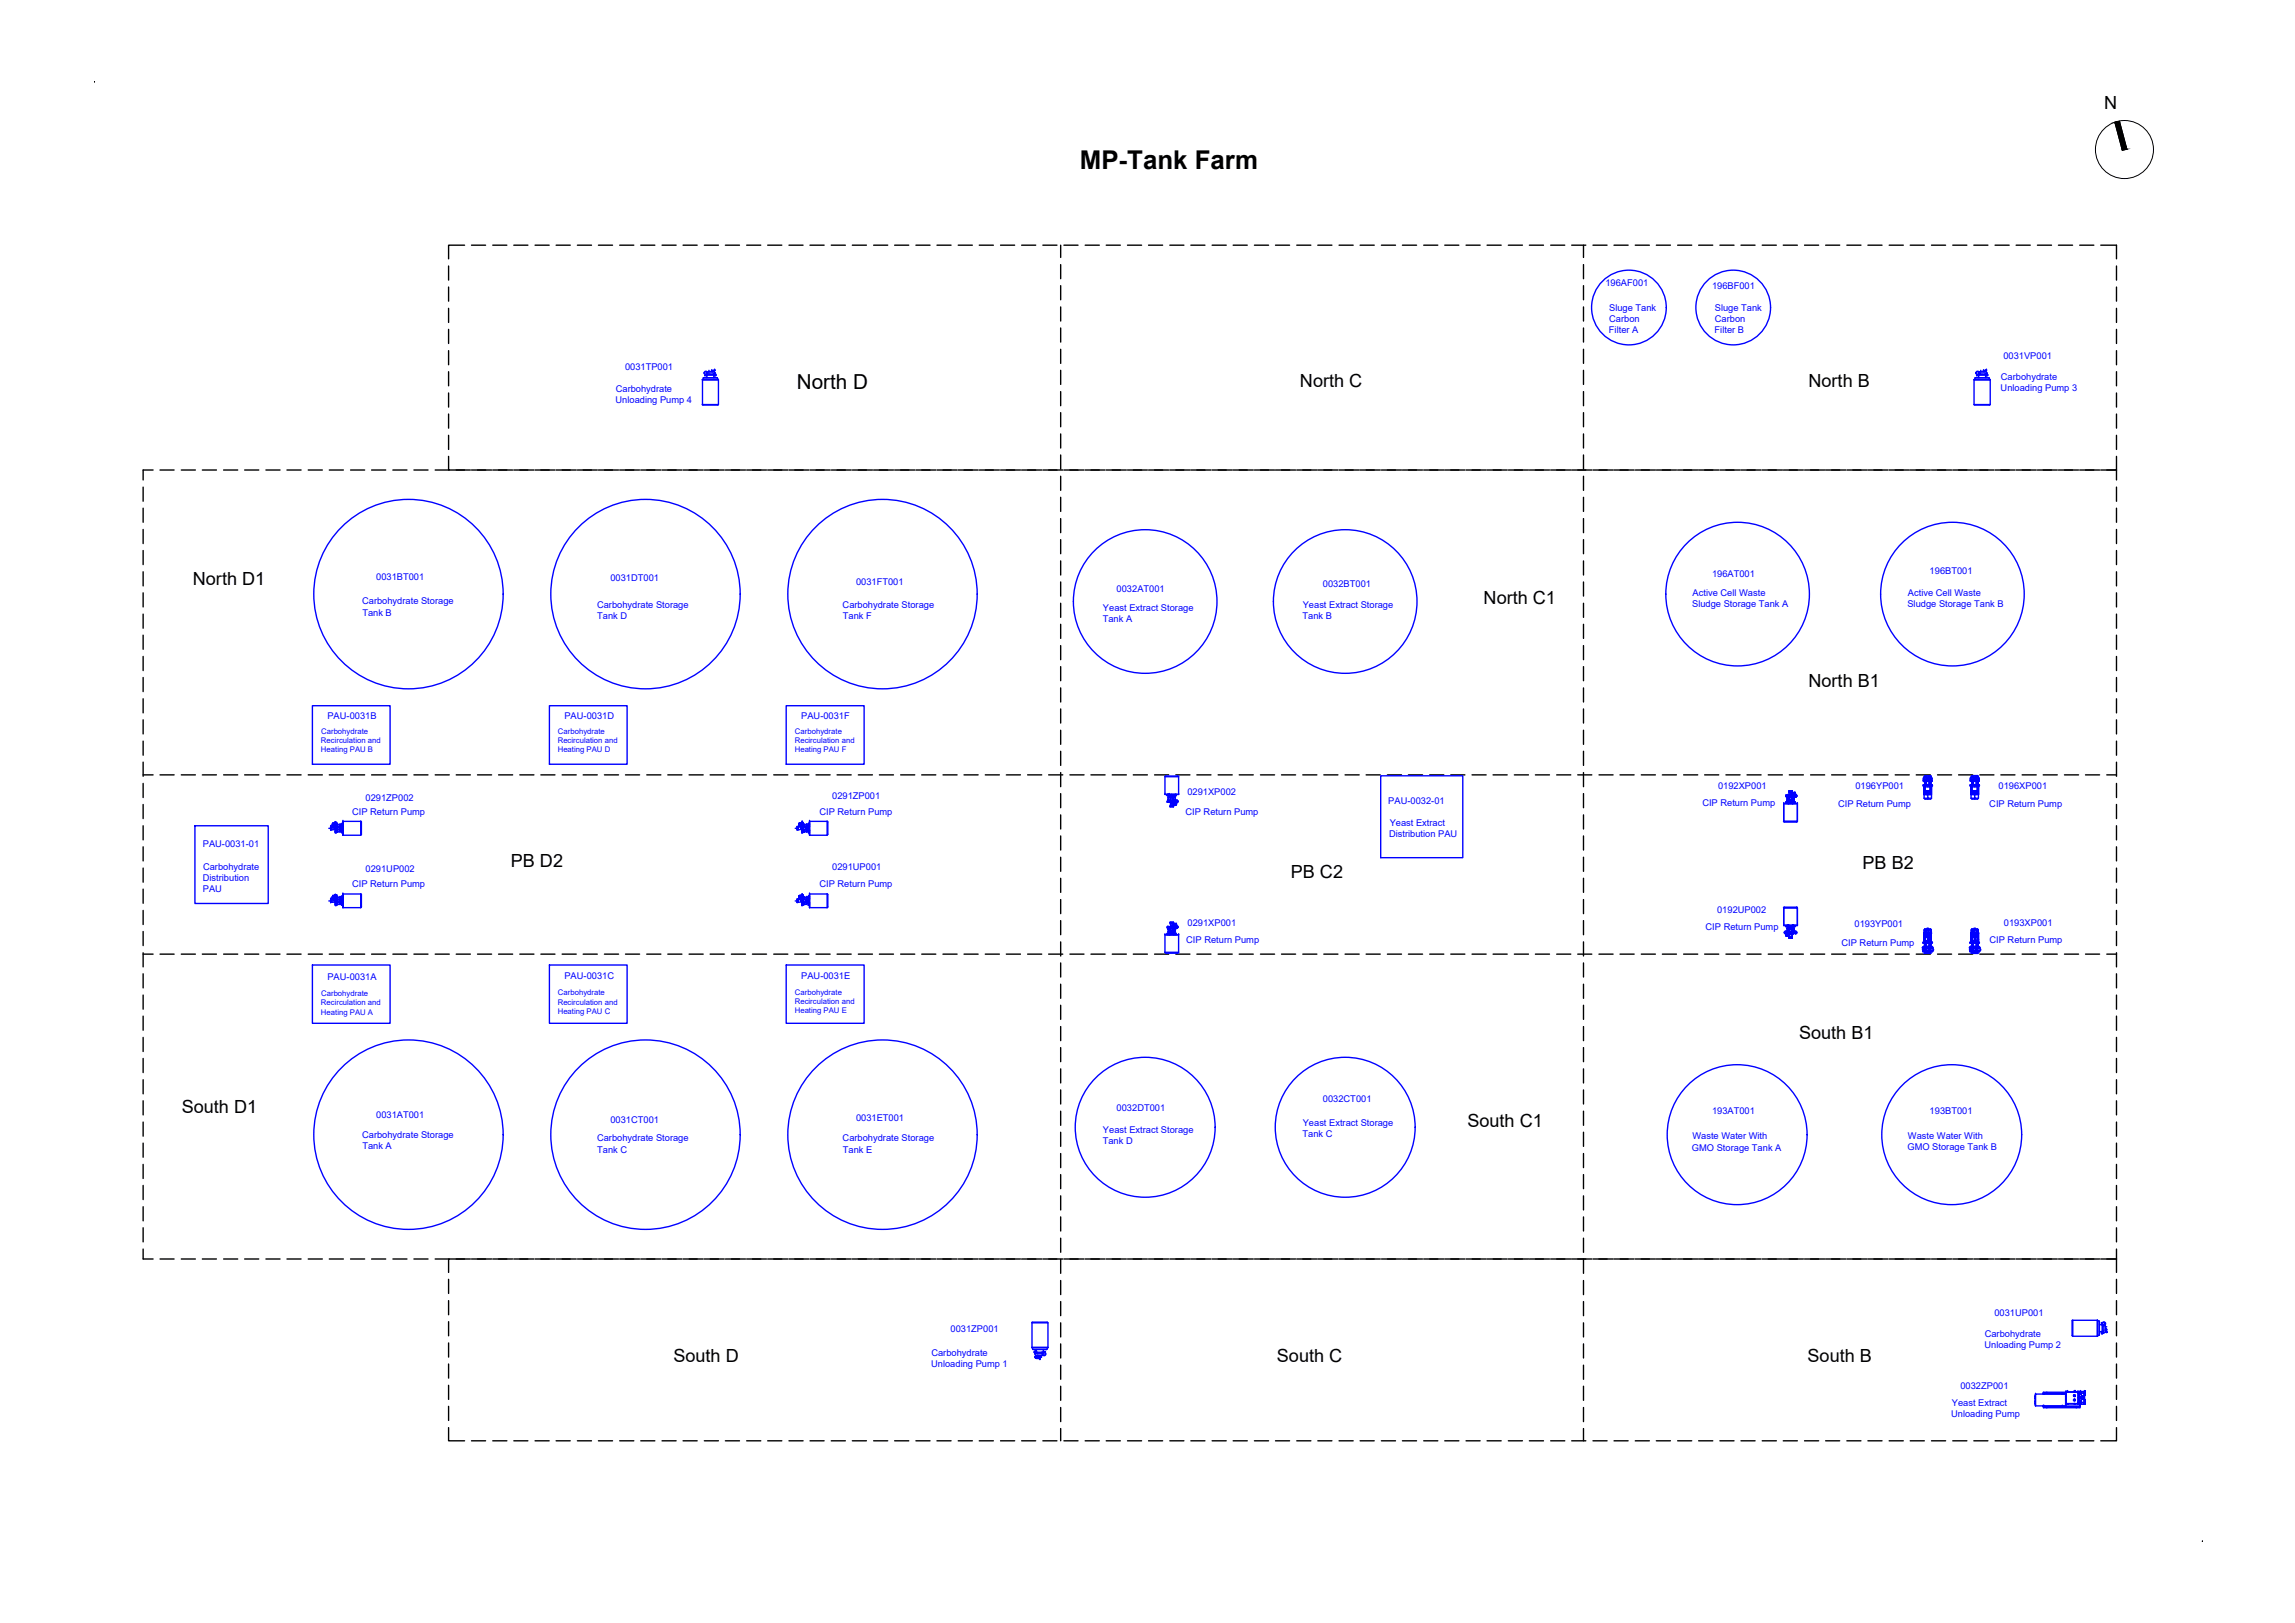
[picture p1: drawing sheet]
<svg xmlns="http://www.w3.org/2000/svg" width="420mm" height="297mm" viewBox="0 0 420 297" stroke-linecap="round" stroke-linejoin="round" font-family="sans-serif">
<defs><g id="words">
<text font-size="4.7" x="197.7" y="30.9">MP-Tank Farm</text>
<text font-size="3.8" x="145.9" y="71.2">North D</text>
<g font-size="3.3">
<text x="385.2" y="20">N</text>
<text x="238" y="70.8">North C</text>
<text x="331.1" y="70.8">North B</text>
<text x="35.3" y="107">North D1</text>
<text x="271.6" y="110.6">North C1</text>
<text x="331.1" y="125.8">North B1</text>
<text x="93.5" y="158.7">PB D2</text>
<text x="236.3" y="160.6">PB C2</text>
<text x="341" y="159.1">PB B2</text>
<text x="329.4" y="190.1">South B1</text>
<text x="33.3" y="203.7">South D1</text>
<text x="268.6" y="206.2">South C1</text>
<text x="123.3" y="249.3">South D</text>
<text x="233.8" y="249.3">South C</text>
<text x="330.9" y="249.3">South B</text>
</g>
<g font-size="1.7" fill="#00f">
<text x="293.9" y="52.4">196AF001</text>
<text x="313.4" y="53">196BF001</text>
<text x="294.6" y="56.9">Sluge Tank</text>
<text x="294.6" y="58.9">Carbon</text>
<text x="313.9" y="56.9">Sluge Tank</text>
<text x="313.9" y="58.9">Carbon</text>
<text x="294.6" y="61">Filter A</text>
<text x="313.9" y="61">Filter B</text>
<text x="366.8" y="65.7">0031VP001</text>
<text x="112.7" y="71.7">Carbohydrate</text>
<text x="114.4" y="67.7">0031TP001</text>
<text x="366.3" y="71.6">Unloading Pump 3</text>
<text x="366.3" y="69.6">Carbohydrate</text>
<text x="112.7" y="73.7">Unloading Pump 4</text>
<text x="68.9" y="106.1">0031BT001</text>
<text x="111.8" y="106.3">0031DT001</text>
<text x="156.7" y="107">0031FT001</text>
<text x="242.2" y="107.4">0032BT001</text>
<text x="313.4" y="105.7">196AT001</text>
<text x="353.3" y="105">196BT001</text>
<text x="66.3" y="110.6">Carbohydrate Storage</text>
<text x="66.3" y="112.6">Tank B</text>
<text x="109.3" y="111.3">Carbohydrate Storage</text>
<text x="109.3" y="113.3">Tank D</text>
<text x="154.3" y="111.3">Carbohydrate Storage</text>
<text x="154.3" y="113.3">Tank F</text>
<text x="201.9" y="113.9">Tank A</text>
<text x="201.9" y="111.8">Yeast Extract Storage</text>
<text x="204.4" y="108.3">0032AT001</text>
<text x="238.5" y="113.3">Tank B</text>
<text x="238.5" y="111.3">Yeast Extract Storage</text>
<text x="309.8" y="111.1">Sludge Storage Tank A</text>
<text x="309.9" y="109.1">Active Cell Waste</text>
<text x="349.2" y="111">Sludge Storage Tank B</text>
<text x="349.3" y="109">Active Cell Waste</text>
<text x="59.9" y="131.6">PAU-0031B</text>
<text x="103.3" y="131.6">PAU-0031D</text>
<text x="146.7" y="131.6">PAU-0031F</text>
<text x="64.5" y="149.1">CIP Return Pump</text>
<text x="66.9" y="146.6">0291ZP002</text>
<text x="150" y="149.1">CIP Return Pump</text>
<text x="152.4" y="146.3">0291ZP001</text>
<text x="217" y="149.1">CIP Return Pump</text>
<text x="217.4" y="145.4">0291XP002</text>
<text x="254.2" y="147.2">PAU-0032-01</text>
<text x="311.7" y="147.6">CIP Return Pump</text>
<text x="314.5" y="144.4">0192XP001</text>
<text x="336.5" y="147.7">CIP Return Pump</text>
<text x="339.7" y="144.3">0196YP001</text>
<text x="364.2" y="147.7">CIP Return Pump</text>
<text x="365.9" y="144.5">0196XP001</text>
<text x="37.1" y="154.9">PAU-0031-01</text>
<text x="254.3" y="153.2">Distribution PAU</text>
<text x="254.4" y="151.1">Yeast Extract</text>
<text x="37.1" y="161.2">Distribution</text>
<text x="37.2" y="159.2">Carbohydrate</text>
<text x="66.9" y="159.6">0291UP002</text>
<text x="152.4" y="159.2">0291UP001</text>
<text x="37.1" y="163.2">PAU</text>
<text x="64.5" y="162.3">CIP Return Pump</text>
<text x="150" y="162.3">CIP Return Pump</text>
<text x="314.4" y="167">0192UP002</text>
<text x="217.2" y="172.6">CIP Return Pump</text>
<text x="217.4" y="169.4">0291XP001</text>
<text x="312.3" y="170.3">CIP Return Pump</text>
<text x="337.1" y="173.1">CIP Return Pump</text>
<text x="339.5" y="169.6">0193YP001</text>
<text x="364.2" y="172.6">CIP Return Pump</text>
<text x="366.9" y="169.5">0193XP001</text>
<text x="59.9" y="179.3">PAU-0031A</text>
<text x="103.3" y="179.2">PAU-0031C</text>
<text x="146.7" y="179.2">PAU-0031E</text>
<text x="204.4" y="203.4">0032DT001</text>
<text x="242.2" y="201.8">0032CT001</text>
<text x="313.4" y="203.8">193AT001</text>
<text x="353.3" y="203.8">193BT001</text>
<text x="66.3" y="208.2">Carbohydrate Storage</text>
<text x="68.9" y="204.6">0031AT001</text>
<text x="109.3" y="208.9">Carbohydrate Storage</text>
<text x="111.8" y="205.5">0031CT001</text>
<text x="154.3" y="208.9">Carbohydrate Storage</text>
<text x="156.7" y="205.2">0031ET001</text>
<text x="201.9" y="209.3">Tank D</text>
<text x="201.9" y="207.3">Yeast Extract Storage</text>
<text x="238.5" y="208.1">Tank C</text>
<text x="238.5" y="206">Yeast Extract Storage</text>
<text x="309.8" y="208.5">Waste Water With</text>
<text x="349.3" y="208.4">Waste Water With</text>
<text x="66.3" y="210.3">Tank A</text>
<text x="109.3" y="210.9">Tank C</text>
<text x="154.3" y="210.9">Tank E</text>
<text x="309.8" y="210.6">GMO Storage Tank A</text>
<text x="349.2" y="210.5">GMO Storage Tank B</text>
<text x="174" y="243.7">0031ZP001</text>
<text x="363.3" y="244.6">Carbohydrate</text>
<text x="365.1" y="240.8">0031UP001</text>
<text x="170.5" y="250.2">Unloading Pump 1</text>
<text x="170.5" y="248.2">Carbohydrate</text>
<text x="363.3" y="246.7">Unloading Pump 2</text>
<text x="357.3" y="257.4">Yeast Extract</text>
<text x="358.9" y="254.3">0032ZP001</text>
<text x="357.2" y="259.4">Unloading Pump</text>
</g>
<g font-size="1.4" fill="#00f">
<text x="58.8" y="136">Recirculation and</text>
<text x="58.8" y="137.7">Heating PAU B</text>
<text x="58.8" y="134.3">Carbohydrate</text>
<text x="102.1" y="136">Recirculation and</text>
<text x="102.1" y="137.7">Heating PAU D</text>
<text x="102.2" y="134.3">Carbohydrate</text>
<text x="145.5" y="136">Recirculation and</text>
<text x="145.5" y="137.7">Heating PAU F</text>
<text x="145.5" y="134.3">Carbohydrate</text>
<text x="58.8" y="184">Recirculation and</text>
<text x="58.8" y="185.7">Heating PAU A</text>
<text x="58.8" y="182.3">Carbohydrate</text>
<text x="102.1" y="183.9">Recirculation and</text>
<text x="102.1" y="185.5">Heating PAU C</text>
<text x="102.2" y="182.2">Carbohydrate</text>
<text x="145.5" y="183.8">Recirculation and</text>
<text x="145.5" y="185.5">Heating PAU E</text>
<text x="145.5" y="182.1">Carbohydrate</text>
</g>
</g></defs>
<!-- layer: Divider -->
<g fill="none" stroke="#000" stroke-width=".25">
<path d="M82.1 48.7v2.6M82.1 52.5v2.6M82.1 56.4v2.6M85 44.9h-2.9v2.5M86.3 44.9h2.6M90.2 44.9h2.6M94.1 44.9h2.5M98 44.9h2.5M101.8 44.9h2.6M105.7 44.9h2.6M109.6 44.9h2.5M113.5 44.9h2.5"/>
<path d="M117.3 44.9h2.6M121.2 44.9h2.6M125.1 44.9h2.5M128.9 44.9h2.6M132.8 44.9h2.6M136.7 44.9h2.6M140.5 44.9h2.6M144.4 44.9h2.6M148.3 44.9h2.6M152.2 44.9h2.6M156 44.9h2.6M159.9 44.9h2.6"/>
<path d="M163.8 44.9h2.6M167.7 44.9h2.6M171.5 44.9h2.6M175.4 44.9h2.6M179.3 44.9h2.6M183.2 44.9h2.6M187 44.9h2.6M190.9 44.9h2.6M194.2 44.9v2.2M194.2 48.4v2.6M194.2 52.3v2.6M194.2 56.2v2.6"/>
<path d="M194.8 44.9h2.6M198.7 44.9h2.6M202.5 44.9h2.6M206.4 44.9h2.6M210.3 44.9h2.6M214.2 44.9h2.5M218 44.9h2.6M221.9 44.9h2.6M225.8 44.9h2.5M229.7 44.9h2.5M233.5 44.9h2.6M237.4 44.9h2.6"/>
<path d="M241.3 44.9h2.5M245.2 44.9h2.5M249 44.9h2.6M252.9 44.9h2.6M256.8 44.9h2.5M260.6 44.9h2.6M264.5 44.9h2.6M268.4 44.9h2.6M272.2 44.9h2.6M276.1 44.9h2.6M280 44.9h2.6M283.9 44.9h2.6"/>
<path d="M287.7 44.9h2.6M289.9 44.9v2.2M289.9 48.4v2.6M289.9 52.3v2.6M289.9 56.2v2.6M291.6 44.9h2.6M295.5 44.9h2.6M299.4 44.9h2.6M303.2 44.9h2.6M307.1 44.9h2.6M311 44.9h2.6M314.9 44.9h2.6"/>
<path d="M318.7 44.9h2.6M322.6 44.9h2.6M326.5 44.9h2.6M330.4 44.9h2.6M334.2 44.9h2.6M338.1 44.9h2.6M342 44.9h2.6M345.9 44.9h2.5M349.7 44.9h2.6M353.6 44.9h2.6M357.5 44.9h2.6M361.4 44.9h2.5"/>
<path d="M365.3 44.9h2.5M369.1 44.9h2.6M373 44.9h2.6M376.9 44.9h2.5M380.7 44.9h2.6M384.6 44.9h2.9v2.5M387.5 48.7v2.6M387.5 52.5v2.6M387.5 56.4v2.6M82.1 60.3v2.6M82.1 64.2v2.6M82.1 68v2.6"/>
<path d="M82.1 71.9v2.6M82.1 75.8v2.6M82.1 79.7v2.6M194.2 60v2.6M194.2 63.9v2.6M194.2 67.8v2.6M194.2 71.7v2.6M194.2 75.5v2.6M194.2 79.4v2.6M289.9 60v2.6M289.9 63.9v2.6M289.9 67.8v2.6"/>
<path d="M289.9 71.7v2.6M289.9 75.5v2.6M289.9 79.4v2.6M387.5 60.3v2.6M387.5 64.2v2.6M387.5 68v2.6M387.5 71.9v2.6M387.5 75.8v2.6M387.5 79.7v2.6M26.2 89.2v2.5M26.2 93v2.6M26.2 96.9v2.6"/>
<path d="M28 86h-1.8v1.8M29.3 86h2.6M33.2 86h2.6M37 86h2.6M40.9 86h2.6M44.8 86h2.6M48.7 86h2.6M52.5 86h2.6M56.4 86h2.6M60.3 86h2.6M64.2 86h2.6M68 86h2.6"/>
<path d="M71.9 86h2.6M75.8 86h2.6M79.7 86h2.6M82.1 83.5v2.5h2.9M83.5 86h2.6M86.3 86h3.7M90.2 86h3.7M94.1 86h3.6M98 86h3.6M101.8 86h3.7M105.7 86h3.6M109.6 86h3.6"/>
<path d="M113.5 86h3.6M117.3 86h3.7M121.2 86h3.6M125.1 86h3.6M128.9 86h3.7M132.8 86h3.7M136.7 86h3.6M140.5 86h3.7M144.4 86h3.7M148.3 86h3.7M152.2 86h3.6M156 86h3.7"/>
<path d="M159.9 86h3.7M163.8 86h3.7M167.7 86h3.6M171.5 86h3.7M175.4 86h3.7M179.3 86h3.7M183.2 86h3.6M187 86h3.7M190.9 86h3.7M194.2 83.3v2.6M194.2 87.2v2.5M194.2 91v2.6"/>
<path d="M194.2 94.9v2.6M194.2 98.8v2.5M194.8 86h3.7M198.7 86h3.6M202.5 86h3.7M206.4 86h3.7M210.3 86h3.7M214.2 86h3.6M218 86h3.7M221.9 86h3.7M225.8 86h3.6M229.7 86h3.6"/>
<path d="M233.5 86h3.7M237.4 86h3.7M241.3 86h3.6M245.2 86h3.6M249 86h3.7M252.9 86h3.7M256.8 86h3.6M260.6 86h3.7M264.5 86h3.7M268.4 86h3.7M272.2 86h3.7M276.1 86h3.7"/>
<path d="M280 86h3.7M283.9 86h3.7M287.7 86h3.7M289.9 83.3v2.6M289.9 87.2v2.5M289.9 91v2.6M289.9 94.9v2.6M289.9 98.8v2.5M291.6 86h3.7M295.5 86h3.7M299.4 86h3.7M303.2 86h3.7"/>
<path d="M307.1 86h3.7M311 86h3.7M314.9 86h3.7M318.7 86h3.7M322.6 86h3.7M326.5 86h3.7M330.4 86h3.7M334.2 86h3.7M338.1 86h3.7M342 86h3.7M345.9 86h3.6M349.7 86h3.7"/>
<path d="M353.6 86h3.7M357.5 86h3.6M361.4 86h3.6M365.3 86h3.6M369.1 86h3.7M373 86h3.6M376.9 86h3.6M380.7 86h3.7M385.7 86h1.8v1.8M387.5 83.5v2.5h-2.9M387.5 89.2v2.5M387.5 93v2.6"/>
<path d="M387.5 96.9v2.6M26.2 100.8v2.5M26.2 104.6v2.6M26.2 108.5v2.6M26.2 112.4v2.6M26.2 116.2v2.6M194.2 102.7v2.5M194.2 106.5v2.6M194.2 110.4v2.6M194.2 114.3v2.5M194.2 118.2v2.5M289.9 102.7v2.5"/>
<path d="M289.9 106.5v2.6M289.9 110.4v2.6M289.9 114.3v2.5M289.9 118.2v2.5M387.5 100.8v2.5M387.5 104.6v2.6M387.5 108.5v2.6M387.5 112.4v2.6M387.5 116.2v2.6M26.2 120.1v2.6M26.2 124v2.6M26.2 127.9v2.6"/>
<path d="M26.2 131.7v2.6M26.2 135.6v2.6M26.2 139.5v2.6M194.2 122v2.6M194.2 125.9v2.6M194.2 129.8v2.5M194.2 133.6v2.6M194.2 137.5v2.6M289.9 122v2.6M289.9 125.9v2.6M289.9 129.8v2.5M289.9 133.6v2.6"/>
<path d="M289.9 137.5v2.6M387.5 120.1v2.6M387.5 124v2.6M387.5 127.9v2.6M387.5 131.7v2.6M387.5 135.6v2.6M387.5 139.5v2.6M26.2 143.4v2.6M26.2 147.2v2.6M26.2 151.1v2.6M26.2 155v2.6M26.2 158.9v2.6"/>
<path d="M26.2 141.8h1.8M29.3 141.8h2.6M33.2 141.8h2.6M37 141.8h2.6M40.9 141.8h2.6M44.8 141.8h2.6M48.7 141.8h2.6M52.5 141.8h2.6M56.4 141.8h2.6M60.3 141.8h2.6M64.2 141.8h2.6M68 141.8h2.6"/>
<path d="M71.9 141.8h2.6M75.8 141.8h2.6M79.7 141.8h2.6M83.5 141.8h2.6M87.4 141.8h2.6M91.3 141.8h2.6M95.2 141.8h2.5M99 141.8h2.6M102.9 141.8h2.6M106.8 141.8h2.5M110.7 141.8h2.5M114.5 141.8h2.6"/>
<path d="M118.4 141.8h2.6M122.3 141.8h2.5M126.2 141.8h2.5M130 141.8h2.6M133.9 141.8h2.6M137.8 141.8h2.5M141.6 141.8h2.6M145.5 141.8h2.6M149.4 141.8h2.6M153.2 141.8h2.6M157.1 141.8h2.6M161 141.8h2.6"/>
<path d="M164.9 141.8h2.6M168.7 141.8h2.6M172.6 141.8h2.6M176.5 141.8h2.6M180.4 141.8h2.6M184.2 141.8h2.6M188.1 141.8h2.6M192 141.8h2.6M194.2 141.4v2.6M194.2 145.2v2.6M194.2 149.1v2.6M194.2 153v2.6"/>
<path d="M194.2 156.9v2.6M195.9 141.8h2.6M199.7 141.8h2.6M203.6 141.8h2.6M207.5 141.8h2.6M211.4 141.8h2.6M215.3 141.8h2.5M219.1 141.8h2.6M223 141.8h2.6M226.9 141.8h2.5M230.8 141.8h2.5M234.6 141.8h2.6"/>
<path d="M238.5 141.8h2.6M242.4 141.8h2.5M246.3 141.8h2.5M250.1 141.8h2.6M254 141.8h2.6M257.9 141.8h2.5M261.7 141.8h2.6M265.6 141.8h2.6M269.5 141.8h2.6M273.3 141.8h2.6M277.2 141.8h2.6M281.1 141.8h2.6"/>
<path d="M285 141.8h2.6M288.8 141.8h2.6M289.9 141.4v2.6M289.9 145.2v2.6M289.9 149.1v2.6M289.9 153v2.6M289.9 156.9v2.6M292.7 141.8h2.6M296.6 141.8h2.6M300.5 141.8h2.6M304.3 141.8h2.6M308.2 141.8h2.6"/>
<path d="M312.1 141.8h2.6M316 141.8h2.6M319.8 141.8h2.6M323.7 141.8h2.6M327.6 141.8h2.6M331.5 141.8h2.6M335.3 141.8h2.6M339.2 141.8h2.6M343.1 141.8h2.6M347 141.8h2.5M350.8 141.8h2.6M354.7 141.8h2.6"/>
<path d="M358.6 141.8h2.5M362.5 141.8h2.5M366.3 141.8h2.6M370.2 141.8h2.6M374.1 141.8h2.5M378 141.8h2.5M381.8 141.8h2.6M385.7 141.8h1.8M387.5 143.4v2.6M387.5 147.2v2.6M387.5 151.1v2.6M387.5 155v2.6"/>
<path d="M387.5 158.9v2.6M26.2 162.7v2.6M26.2 166.6v2.6M26.2 170.5v2.6M26.2 174.4v2.6M26.2 178.2v2.6M26.2 174.6h1.8M29.3 174.6h2.6M33.2 174.6h2.6M37 174.6h2.6M40.9 174.6h2.6M44.8 174.6h2.6"/>
<path d="M48.7 174.6h2.6M52.5 174.6h2.6M56.4 174.6h2.6M60.3 174.6h2.6M64.2 174.6h2.6M68 174.6h2.6M71.9 174.6h2.6M75.8 174.6h2.6M79.7 174.6h2.6M83.5 174.6h2.6M87.4 174.6h2.6M91.3 174.6h2.6"/>
<path d="M95.2 174.6h2.5M99 174.6h2.6M102.9 174.6h2.6M106.8 174.6h2.5M110.7 174.6h2.5M114.5 174.6h2.6M118.4 174.6h2.6M122.3 174.6h2.5M126.2 174.6h2.5M130 174.6h2.6M133.9 174.6h2.6M137.8 174.6h2.5"/>
<path d="M141.6 174.6h2.6M145.5 174.6h2.6M149.4 174.6h2.6M153.2 174.6h2.6M157.1 174.6h2.6M161 174.6h2.6M164.9 174.6h2.6M168.7 174.6h2.6M172.6 174.6h2.6M176.5 174.6h2.6M180.4 174.6h2.6M184.2 174.6h2.6"/>
<path d="M188.1 174.6h2.6M192 174.6h2.6M194.2 160.7v2.6M194.2 164.6v2.6M194.2 168.5v2.6M194.2 172.4v2.6M194.2 176.2v2.6M195.9 174.6h2.6M199.7 174.6h2.6M203.6 174.6h2.6M207.5 174.6h2.6M211.4 174.6h2.6"/>
<path d="M215.3 174.6h2.5M219.1 174.6h2.6M223 174.6h2.6M226.9 174.6h2.5M230.8 174.6h2.5M234.6 174.6h2.6M238.5 174.6h2.6M242.4 174.6h2.5M246.3 174.6h2.5M250.1 174.6h2.6M254 174.6h2.6M257.9 174.6h2.5"/>
<path d="M261.7 174.6h2.6M265.6 174.6h2.6M269.5 174.6h2.6M273.3 174.6h2.6M277.2 174.6h2.6M281.1 174.6h2.6M285 174.6h2.6M288.8 174.6h2.6M289.9 160.7v2.6M289.9 164.6v2.6M289.9 168.5v2.6M289.9 172.4v2.6"/>
<path d="M289.9 176.2v2.6M292.7 174.6h2.6M296.6 174.6h2.6M300.5 174.6h2.6M304.3 174.6h2.6M308.2 174.6h2.6M312.1 174.6h2.6M316 174.6h2.6M319.8 174.6h2.6M323.7 174.6h2.6M327.6 174.6h2.6M331.5 174.6h2.6"/>
<path d="M335.3 174.6h2.6M339.2 174.6h2.6M343.1 174.6h2.6M347 174.6h2.5M350.8 174.6h2.6M354.7 174.6h2.6M358.6 174.6h2.5M362.5 174.6h2.5M366.3 174.6h2.6M370.2 174.6h2.6M374.1 174.6h2.5M378 174.6h2.5"/>
<path d="M381.8 174.6h2.6M385.7 174.6h1.8M387.5 162.7v2.6M387.5 166.6v2.6M387.5 170.5v2.6M387.5 174.4v2.6M387.5 178.2v2.6M26.2 182.1v2.6M26.2 186v2.6M26.2 189.9v2.5M26.2 193.7v2.6M26.2 197.6v2.6"/>
<path d="M194.2 180.1v2.6M194.2 184v2.6M194.2 187.9v2.6M194.2 191.7v2.6M194.2 195.6v2.6M194.2 199.5v2.6M289.9 180.1v2.6M289.9 184v2.6M289.9 187.9v2.6M289.9 191.7v2.6M289.9 195.6v2.6M289.9 199.5v2.6"/>
<path d="M387.5 182.1v2.6M387.5 186v2.6M387.5 189.9v2.5M387.5 193.7v2.6M387.5 197.6v2.6M26.2 201.5v2.5M26.2 205.4v2.5M26.2 209.2v2.6M26.2 213.1v2.6M26.2 217v2.5M194.2 203.4v2.6M194.2 207.2v2.6"/>
<path d="M194.2 211.1v2.6M194.2 215v2.6M194.2 218.9v2.5M289.9 203.4v2.6M289.9 207.2v2.6M289.9 211.1v2.6M289.9 215v2.6M289.9 218.9v2.5M387.5 201.5v2.5M387.5 205.4v2.5M387.5 209.2v2.6M387.5 213.1v2.6"/>
<path d="M387.5 217v2.5M26.2 220.9v2.5M26.2 224.7v2.6M26.2 228.6v1.8h1.8M29.3 230.4h2.6M33.2 230.4h2.6M37 230.4h2.6M40.9 230.4h2.6M44.8 230.4h2.6M48.7 230.4h2.6M52.5 230.4h2.6M56.4 230.4h2.6"/>
<path d="M60.3 230.4h2.6M64.2 230.4h2.6M68 230.4h2.6M71.9 230.4h2.6M75.8 230.4h2.6M79.7 230.4h2.6M82.1 234.1v2.6M82.1 238v2.6M83.5 230.4h2.6M85 230.4h-2.9v2.5M86.3 230.4h3.7M90.2 230.4h3.7"/>
<path d="M94.1 230.4h3.6M98 230.4h3.6M101.8 230.4h3.7M105.7 230.4h3.6M109.6 230.4h3.6M113.5 230.4h3.6M117.3 230.4h3.7M121.2 230.4h3.6M125.1 230.4h3.6M128.9 230.4h3.7M132.8 230.4h3.7M136.7 230.4h3.6"/>
<path d="M140.5 230.4h3.7M144.4 230.4h3.7M148.3 230.4h3.7M152.2 230.4h3.6M156 230.4h3.7M159.9 230.4h3.7M163.8 230.4h3.7M167.7 230.4h3.6M171.5 230.4h3.7M175.4 230.4h3.7M179.3 230.4h3.7M183.2 230.4h3.6"/>
<path d="M187 230.4h3.7M190.9 230.4h3.7M194.2 222.7v2.6M194.2 226.6v2.6M194.2 230.5v2.5M194.2 234.4v2.5M194.2 238.2v2.6M194.8 230.4h3.7M198.7 230.4h3.6M202.5 230.4h3.7M206.4 230.4h3.7M210.3 230.4h3.7"/>
<path d="M214.2 230.4h3.6M218 230.4h3.7M221.9 230.4h3.7M225.8 230.4h3.6M229.7 230.4h3.6M233.5 230.4h3.7M237.4 230.4h3.7M241.3 230.4h3.6M245.2 230.4h3.6M249 230.4h3.7M252.9 230.4h3.7M256.8 230.4h3.6"/>
<path d="M260.6 230.4h3.7M264.5 230.4h3.7M268.4 230.4h3.7M272.2 230.4h3.7M276.1 230.4h3.7M280 230.4h3.7M283.9 230.4h3.7M287.7 230.4h3.7M289.9 222.7v2.6M289.9 226.6v2.6M289.9 230.5v2.5M289.9 234.4v2.5"/>
<path d="M289.9 238.2v2.6M291.6 230.4h3.7M295.5 230.4h3.7M299.4 230.4h3.7M303.2 230.4h3.7M307.1 230.4h3.7M311 230.4h3.7M314.9 230.4h3.7M318.7 230.4h3.7M322.6 230.4h3.7M326.5 230.4h3.7M330.4 230.4h3.7"/>
<path d="M334.2 230.4h3.7M338.1 230.4h3.7M342 230.4h3.7M345.9 230.4h3.6M349.7 230.4h3.7M353.6 230.4h3.7M357.5 230.4h3.6M361.4 230.4h3.6M365.3 230.4h3.6M369.1 230.4h3.7M373 230.4h3.6M376.9 230.4h3.6"/>
<path d="M380.7 230.4h3.7M384.6 230.4h2.9M387.5 220.9v2.5M387.5 224.7v2.6M387.5 228.6v4.3M387.5 234.1v2.6M387.5 238v2.6M82.1 241.9v2.6M82.1 245.8v2.6M82.1 249.6v2.6M82.1 253.5v2.6M82.1 257.4v2.6"/>
<path d="M194.2 242.1v2.6M194.2 246v2.5M194.2 249.9v2.5M194.2 253.7v2.6M194.2 257.6v2.6M289.9 242.1v2.6M289.9 246v2.5M289.9 249.9v2.5M289.9 253.7v2.6M289.9 257.6v2.6M387.5 241.9v2.6M387.5 245.8v2.6"/>
<path d="M387.5 249.6v2.6M387.5 253.5v2.6M387.5 257.4v2.6M82.1 261.3v2.4h2.9M86.3 263.7h2.6M90.2 263.7h2.6M94.1 263.7h2.5M98 263.7h2.5M101.8 263.7h2.6M105.7 263.7h2.6M109.6 263.7h2.5M113.5 263.7h2.5"/>
<path d="M117.3 263.7h2.6M121.2 263.7h2.6M125.1 263.7h2.5M128.9 263.7h2.6M132.8 263.7h2.6M136.7 263.7h2.6M140.5 263.7h2.6M144.4 263.7h2.6M148.3 263.7h2.6M152.2 263.7h2.6M156 263.7h2.6M159.9 263.7h2.6"/>
<path d="M163.8 263.7h2.6M167.7 263.7h2.6M171.5 263.7h2.6M175.4 263.7h2.6M179.3 263.7h2.6M183.2 263.7h2.6M187 263.7h2.6M190.9 263.7h2.6M194.2 261.5v2.2M194.8 263.7h2.6M198.7 263.7h2.6M202.5 263.7h2.6"/>
<path d="M206.4 263.7h2.6M210.3 263.7h2.6M214.2 263.7h2.5M218 263.7h2.6M221.9 263.7h2.6M225.8 263.7h2.5M229.7 263.7h2.5M233.5 263.7h2.6M237.4 263.7h2.6M241.3 263.7h2.5M245.2 263.7h2.5M249 263.7h2.6"/>
<path d="M252.9 263.7h2.6M256.8 263.7h2.5M260.6 263.7h2.6M264.5 263.7h2.6M268.4 263.7h2.6M272.2 263.7h2.6M276.1 263.7h2.6M280 263.7h2.6M283.9 263.7h2.6M287.7 263.7h2.6M289.9 261.5v2.2M291.6 263.7h2.6"/>
<path d="M295.5 263.7h2.6M299.4 263.7h2.6M303.2 263.7h2.6M307.1 263.7h2.6M311 263.7h2.6M314.9 263.7h2.6M318.7 263.7h2.6M322.6 263.7h2.6M326.5 263.7h2.6M330.4 263.7h2.6M334.2 263.7h2.6M338.1 263.7h2.6"/>
<path d="M342 263.7h2.6M345.9 263.7h2.5M349.7 263.7h2.6M353.6 263.7h2.6M357.5 263.7h2.6M361.4 263.7h2.5M365.3 263.7h2.5M369.1 263.7h2.6M373 263.7h2.6M376.9 263.7h2.5M380.7 263.7h2.6M387.5 261.3v2.4h-2.9"/>
</g>
<!-- layer: Equipment -->
<g fill="none" stroke="#00f" stroke-width=".25">
<path d="M128.6 74l.1 .1M128.6 69.5h.1M128.6 69.5h2.9M128.8 69.1l-.1 .1M128.8 69.1l2.5 .1M129.3 68.6h1.4M129.4 68.7h-.4h.4M129.4 68.7v.4M129.5 68.5h1.3M129.5 68.5h1.1M129.5 68.1h1.3l.1 .2-.2 .2M129.5 68.5h.1"/>
<path d="M129.7 68l-.1 .1M129.7 68h.7zM129.8 68.5h.1M129.8 67.8v.2M130.3 67.9h.1M130.4 67.9l-.1-.1v.2M130.4 67.9h.1M130.4 67.9h.2M130.4 68l.1 .1M130.4 67.8v.1M130.6 67.8v.1M130.6 68.5h.1"/>
<path d="M130.6 67.9h.1M130.7 68.7h.2M130.7 68.7v.4M130.7 68.6h.1M130.7 68.5v.1M130.7 68.5h.1M130.8 68.6h.1M130.8 67.7v.1M130.8 67.8h.1M130.8 67.8l-.2 .1M130.8 68.4l-.1 .1M130.8 67.9h-.2"/>
<path d="M130.9 67.8h.1M130.9 68.7h.1M130.9 68.4h.1M130.9 68.4l.1 .1M130.9 68.7h.2h-.4M130.9 68.4v.1M130.9 68.6h.1M131 68.5h.1M131.1 68.5v.1M131.1 68.6l-.2 .1M131.3 69.2l.2 .3v4.5h-2.9v-4.5M131.3 69.2h-2.5l-.2 .3"/>
<path d="M131.5 69.5h.1M131.5 74l-.1 .1h-2.7M361.4 74l.1 .1M361.4 69.5h3v4.5h-3zM361.4 69.5h.1M361.6 69.1v.1M361.7 69.1l2.4 .1M362.1 68.6h1.5M362.2 68.7h-.3h.3M362.2 68.7v.4M362.3 68.1h1.3l.2 .1-.1 .2M362.4 68.5h.1"/>
<path d="M362.5 68l-.1 .1M362.5 68h.7zM362.6 68.5h.1M362.6 67.8v.2M363.1 67.9h.1M363.2 67.9l-.1-.1v.2M363.2 68l.1 .1M363.2 67.8l.1 .1M363.3 67.9h.1M363.4 67.8v.1M363.4 67.9h.1M363.4 68.5h-1.1h1.3"/>
<path d="M363.4 68.5h.1M363.5 68.6h.1M363.5 68.7v.4M363.5 68.7h.1M363.5 68.5v.1M363.6 68.5h.1M363.6 68.7h.1M363.6 67.8l-.2 .1M363.6 68.6h.1M363.6 67.7v.1M363.6 67.8h.1M363.6 68.4v.1"/>
<path d="M363.6 67.9h-.4M363.7 67.8h.1M363.7 68.7h.1M363.7 68.4h.1M363.7 68.4l-.2 .1M363.7 68.4l.1 .1M363.8 68.7h.1h-.4M363.8 68.6h-.1M363.8 68.5h.1M363.9 68.5v.1M363.9 68.6l-.2 .1M364.2 69.2h-2.6l-.2 .3"/>
<path d="M364.2 69.2l.1 .3M364.3 69.5h.1M364.3 74l-.1 .1h-2.7M57.2 129.2h14.2v10.7h-14.2zM100.6 129.2h14.2v10.7h-14.2zM143.9 129.2h14.3v10.7h-14.3zM35.7 151.1h13.4v14.3h-13.4zM60.2 151.6h.3M60.5 151.3v.6v-.6M60.5 151.3h.1M60.5 151.9h.1M60.5 151.3h.2"/>
<path d="M60.6 151.3v.5M60.6 151.8h.1M60.6 151.8l-.1 .1M60.7 151.3v.5M60.7 151.6h.1M60.7 151.8h.3M60.7 151.5h.1M60.7 151.3h.1M60.8 151v.3M60.8 151.3h.1M60.8 151.2h.1M60.8 151.2v.1"/>
<path d="M60.9 150.8l-.1 .2M60.9 150.8h.1M61 150.7l.1 .1M61 150.8h.1M61 150.7h.1M61 150.7l-.1 .1M61 150.7v.1M61 151.2h-.2v.1M61.1 150.8h.1M61.1 150.8h-.2M61.2 151.5l.1 .2M61.2 151.6h.1z"/>
<path d="M61.2 151.6h.1M61.2 151.5h.1M61.2 150.8v.2M61.2 151h-.4M61.2 151.4h.1M61.2 151v.2M61.3 151.4h.1M61.3 151.4l-.1 .1M61.3 151.7v.1M61.3 150.7h.1M61.3 151.7h.1M61.3 151.6h.1"/>
<path d="M61.3 151.7l-.3 .1M61.3 150.6h.1M61.3 150.7l.1 1.7h.2l-.1-1.7M61.3 151.1l-.1 .4M61.3 151.1h.1M61.3 151.8h.1M61.3 151.5h.1M61.3 151.1l-.6 .2M61.3 151.4v.1M61.4 150.5l-.1 .1M61.4 152.3h.1M61.4 150.9h.1"/>
<path d="M61.4 150.5h.1M61.4 150.5v.1M61.4 150.7v.1M61.4 150.8h.1M61.4 150.4h.1M61.5 150.5l.1 .1M61.5 150.8h.1M61.5 150.5v.1M61.5 150.7h.1M61.6 150.9v1.4M61.6 150.9h.1M61.6 152.3h.1"/>
<path d="M61.6 150.8h.1M61.6 150.7h.1M61.6 150.7v.1M61.7 150.9v.5v-.5M61.7 152.3h.1M61.7 151.8v.5h-.1M61.7 150.9h.1M61.7 151.3h.1M61.7 151h.1M61.7 152.2h.1M61.7 150.9v.4M61.8 152.2l-.1 .1"/>
<path d="M61.8 152.2h-.1v-.4v.5M61.8 152.2h.1M61.8 151h.1M61.8 151l-.1-.1v.1M61.8 151h.5M61.8 151h-.1M62 151.3h-.3M62.2 151h.1M62.2 152.2h.1M62.2 151v.5M62.2 151.7v.5M62.3 151.6v.4z"/>
<path d="M62.3 152h.1M62.3 151.6h.1M62.3 151.2v.4M62.3 152.2v-1.2v1.2h-.5M62.3 151.6h.3M62.3 151.1h.1M62.3 151.2h.1M62.3 152.1h.1M62.3 151h.1M62.3 152.2h.1M62.3 151.2v.1M62.3 151.1h.4"/>
<path d="M62.3 151.9h.1M62.3 151.6h.3v.3h-.3M62.3 151.3h.1M62.3 151.3h.3v.3h-.3M62.3 151.3v.3M62.3 151.6v.3M62.3 151.2h.3M62.3 151.9h.3M62.3 151.9v.1M62.5 152h.1M62.5 151.1h.1M62.6 151.9h.1"/>
<path d="M62.6 151.6h.1M62.6 152h.1M62.6 151.1h-.3v.1M62.6 151.2h.1M62.6 152h-.3h.3M62.6 151.1h.1M62.6 151.2v.8M62.6 152.1h.1M62.6 152h.2M62.6 152.2h.2zM62.6 152.3h.1M62.6 150.9h.2z"/>
<path d="M62.6 150.8h.1M62.6 151.1v.9M62.6 152.4h.2M62.7 152.4h.1M62.7 150.8h.1M62.7 150.9h.1M62.7 152.2v.1M62.7 151.9h.1M62.7 152l.1 .1M62.7 152h.1M62.8 152h.1M62.8 152h-.1"/>
<path d="M62.8 151.9l-.1 .1M62.8 151.2v.7M62.8 151.2h-.1M62.8 151.1l-.1 .1M62.8 152.1h.1M62.8 150.3h3.2v2.6h-3.2v-2.6v2.5M62.8 150.3h.1M62.8 152.8h.1M62.8 150.7h-.2l.1 .1M66 150.3l.2 .1v2.3l-.2 .1M145.6 151.6h.3M146 151.3l-.1 .6 .2-.1"/>
<path d="M146 151.3h.1M146 151.3v.6M146.1 151.6h.1M146.1 151.3v.5M146.1 151.8h.1M146.1 151.5h.1M146.2 151.2v.1M146.2 151.2h.3M146.2 151v.3M146.2 151.3h.1M146.2 151.2h.1M146.3 150.8l-.1 .2"/>
<path d="M146.3 150.8h.1M146.3 150.8h.2M146.3 151.3h.1M146.4 150.7l.1 .1M146.4 150.7l-.1 .1M146.4 150.8h.1M146.4 150.7h.1M146.4 150.7v.1M146.5 150.8h.1M146.5 150.8h-.1M146.5 150.8h-.2M146.6 151.5l.1 .2"/>
<path d="M146.6 151.5h.1M146.6 150.8v.2M146.6 151h-.4M146.6 151.6h.1M146.6 151.6h.1zM146.6 151.6v-.1l.1 .1M146.6 151.4h.1M146.6 151v.2M146.6 151.4v.1M146.6 150.6h.1M146.7 151.6h.1M146.7 151.7v.1"/>
<path d="M146.7 150.7l.1 1.7h.1v-1.6M146.7 151.1v.3l-.1 .1M146.7 151.1h.1M146.7 151.7h.1M146.7 151.7l.1 .1M146.7 151.4h.1M146.7 151.8h.1M146.7 151.5h.1M146.7 151.1l-.6 .2M146.7 151.7l-.6 .1M146.7 151.4v.1M146.8 150.7h.1"/>
<path d="M146.8 151.8h.1M146.8 151.1h.1M146.8 152.3h.1M146.8 150.9h.1M146.8 150.6h-.1M146.8 150.5v.1M146.8 150.7v.1M146.8 150.5h.1M146.8 150.4h.1M146.8 150.8h.1M146.9 150.5h.1M146.9 150.8h.1"/>
<path d="M146.9 150.5l.1 .1M146.9 150.5v.1M146.9 150.9v1.4M146.9 150.9h.2M146.9 152.3h.1M146.9 150.7v.1M146.9 150.7h.1M147 150.7h.1M147 150.7h-.1M147.1 150.9h.1M147.1 150.9v.5zM147.1 152.3h.1"/>
<path d="M147.1 151.8v.5h-.2M147.1 150.9l.1 .1M147.2 151.3h.1M147.2 151h.1M147.2 151.8v.4M147.2 152.2h.1M147.2 152.3h.1M147.2 151v.3M147.2 152.2v.1M147.2 152.2h-.1M147.2 151v-.1v.1M147.2 151h.5"/>
<path d="M147.2 152.2l-.1 .1M147.4 151.3h-.2M147.6 151h.1M147.6 152.2h.1M147.6 151v.5M147.6 151.7v.5M147.7 151.6v.4zM147.7 152h.1M147.7 151.6h.1M147.7 152.2v-1.2v1.2h-.5M147.7 151h.1M147.7 152.2h.1"/>
<path d="M147.7 151.6h.3M147.7 151.1h.4M147.7 151.2h.1M147.7 151.6v.3M147.7 151.2v.4M147.7 151.3v.3zM147.7 151.2h.3M147.7 151.1h.1M147.7 151.9h.1M147.7 152.1h.1M147.7 151.6h.3v.3h-.3M147.7 151.2l.3 .1v.3h-.3"/>
<path d="M147.9 152h.1M147.9 151.1h.1M148 151.6v.4M148 151.6h.1M148 151.2h.1M148 152h-.3h.3M148 151.9h.1M148 151.9l-.3 .1M148 152h.1M148 151.9v.1M148 151.2v.4M148 151.1h.1"/>
<path d="M148 151.1l-.3 .1M148 152.1h.1M148 152h.2M148 151.1v.9M148 152.2h.2h-.1M148 152.3h.1M148 150.9h.2h-.1M148 150.8h.1M148 152.2h.1M148 152.4h.2M148.1 152.4h.1M148.1 150.8h.1"/>
<path d="M148.1 150.9h.1M148.1 152.2v.1M148.1 152h.1M148.1 151.9v.1M148.1 151.9h.1M148.1 152l.1 .1M148.2 152h.1M148.2 152.1h.1M148.2 151.3v.6M148.2 151.2v.1M148.2 151.2h-.1M148.2 151.1l-.1 .1"/>
<path d="M148.2 150.3h.1M148.2 152.8h.1M148.2 150.3h3.2M148.2 150.7l-.1 .1M151.4 150.3l.2 .1v2.3l-.2 .1M151.4 150.3v2.6h-3.2v-2.6v2.5M213.3 145.4h.1M213.3 145.4v-3.2h2.5v3.2M213.3 145.4h2.5M213.4 142l-.2 .1M213.4 142h2.2M213.7 145.4v.2v-.1"/>
<path d="M213.7 145.5h.1M213.7 145.4v.1M213.8 145.6h.1M213.8 146.6h.1M213.8 146.4h.1M213.8 146.5h.1M213.8 146.8h.1M213.8 146.5h.5M213.8 146.4h.2M213.8 146.3v.1M213.9 145.4v.2zM213.9 145.5h.1"/>
<path d="M213.9 146.3h.1M213.9 146.3l.4 .1M213.9 146.3l-.1 .1M213.9 146h.5M213.9 146h.1M213.9 145.9h.1M214 146.4h.1M214 146.4l-.1 .1M214 145.4h.1M214 145.6h.1M214.1 145.6h.1M214.1 145.4h.1"/>
<path d="M214.1 145.6v.3v-.3M214.1 145.9h.1M214.1 145.5h.1M214.1 145.6h.9M214.1 145.4v.2M214.2 145.9h.3zM214.2 145.9h.1M214.2 145.6h.1M214.2 145.4l-.1 .1M214.2 145.6v.3M214.2 145.9h-.1M214.2 145.6h.3v.3h-.3z"/>
<path d="M214.2 145.4v.1M214.2 147.6l.6 .1zM214.2 147.4h.6M214.2 147.4v.2M214.3 146.8l.1 .1M214.3 146.9h.1M214.4 146.9h.1M214.4 146.8v.1M214.4 146.9l-.2 .5M214.5 147.4h.1M214.5 145.9h.1M214.5 145.6h.1"/>
<path d="M214.5 145.6v.3v-.3M214.5 146.9l.1 .1M214.5 146.9h.1M214.5 145.6v.3M214.5 145.6h.3l.1 .3h-.4zM214.5 145.9h.4M214.6 147h.1M214.6 146.9v.1zM214.6 146.9h.1M214.6 147.4h.1M214.6 146h.6M214.7 146.9l-.1 .1"/>
<path d="M214.7 147h.1M214.7 146.9h-.2l.1 .1M214.7 146.9h.1M214.7 146.5h.5M214.8 147.3v.1M214.8 146.4h.3M214.8 146.4h.1M214.8 147.4h.1M214.8 147.4v.2M214.8 145.4h.1M214.8 146.2v.2M214.9 147.4h.1"/>
<path d="M214.9 145.6h.1M214.9 145.9h.1M214.9 147.2v.2M214.9 145.4v.1M215 145.6h.1M215 145.6l-.1 .3M215 145.9h.1M215 145.4l-.1 .1M215 146.9l-.4 .1M215 146.9h.1M215 146.8h.1M215 146.9l-.2 .5"/>
<path d="M215 147h.3M215 145.6h-.2l.1 .3M215 145.5v.4M215 146.8v.1M215.1 147v.4M215.1 146.4h.1M215.1 146.4l.1 .1M215.1 146.3l.1 .1M215.1 146h.1M215.1 145.9h.1M215.2 146.3v.3h-1.4v-.2M215.2 145.4v.2z"/>
<path d="M215.2 145.5h.1M215.2 146.3h.1M215.2 146.3l-.1 .1M215.2 145.9h-1.3v.4M215.2 145.9v.4M215.2 146.5h.1M215.2 146.8h.1M215.3 147v.3M215.3 145.6h.1M215.3 146.6h.1M215.3 147.2h.1M215.3 147.1h.1"/>
<path d="M215.3 147.2v.1M215.3 146.7h.1M215.3 147.3h.1M215.3 147.1v.2l.1-.1M215.3 147.1l.1 .1M215.3 145.5h.1M215.3 147.3l-.4 .1M215.3 147.1v.1M215.3 145.4v.1M215.3 146.6l.1 .1M215.3 146.7l-1.6-.1v.2h1.6M215.3 145.4v.2v-.1"/>
<path d="M215.4 147.2h.1M215.4 146.8h-.1M215.4 146.8l.1 .1M215.4 146.6h.1M215.4 146.5h.1M215.5 146.6h.1M215.5 146.9h.1M215.5 146.6v.1M215.5 146.6l.1 .1M215.5 146.8h.1M215.6 146.7h.1M215.6 146.8h.1"/>
<path d="M215.6 146.8l-.1 .1M215.6 142l.2 .1M215.8 145.4h.1M252.8 142h15v15h-15zM326.5 150.3l.2 .2M326.6 147.1v3.2h2.5v-3.2M326.6 147.1h.1M326.6 147.1v3.2h2.5M326.6 147.1h2.5M326.7 150.5h2.2M326.9 145.6h.1M326.9 145.6v.2h1.7"/>
<path d="M327 146.8l.2 .1zM327 146.9h.1M327 146.9v.2M327.1 145.8h.1M327.1 146.9h.1M327.1 145.6h.1M327.1 146h.1M327.1 145.9h.6M327.1 146l.1 .1M327.2 146.9h.1M327.2 146.9v.2M327.2 146.5h.1"/>
<path d="M327.2 146l.3 .1h-.3v.4M327.2 146.5h1.3h-.6M327.2 146.6h1.2M327.2 146.5h.5M327.2 146.5h1.3M327.3 145.5l.1 .1M327.3 147.1h.1M327.3 146.8h.1M327.4 147.1h.1M327.4 147h.1M327.4 146.1h.1M327.4 145.5h.1"/>
<path d="M327.4 145.5l.1 .1M327.4 146.9h.1M327.4 146.9v.2M327.4 146.6v.5M327.4 146.9h.9M327.4 146.6h.1M327.4 146.6v.3M327.4 146.6h.8M327.5 146.6h.1M327.5 147.1h.1M327.5 146.6v.3h.3v-.3M327.5 147h.1"/>
<path d="M327.5 144.8l.1 .6M327.5 144.8h.6M327.5 147v.1M327.5 145h.6M327.5 145h.5M327.5 145h.1M327.6 145h.1M327.6 145.3v.2M327.6 145.4l.1 .2 .3-.2M327.6 145.6h.1M327.6 146h-.5h.5M327.6 145.5v.1"/>
<path d="M327.7 145.6h.1M327.7 145.5l-.5 .1M327.8 146.6h.1M327.8 146.9h.1M327.8 146.6v.3M327.8 145.6h.1M327.8 146.8h.1M327.8 145.5h.1M327.8 146.6v.3h.4v-.3M327.9 145.5h.1M327.9 145.5v.1M327.9 145.6h.1"/>
<path d="M327.9 145.4v.2v-.1M327.9 145.9h.6M328 145.4h.1M328 145.6h.1M328 145.4l-.1 .2M328 146.5h.5M328 146h.5zM328 145.5h.1M328 145.1h.1M328.1 145h.1M328.1 146.1v.2M328.1 146h.1"/>
<path d="M328.1 144.8l.2 .8M328.1 145.1h.1M328.1 146.6h.1M328.1 147.1h.1M328.1 144.8v.2M328.1 145.4l-.1 .2M328.1 145.6h.1M328.2 147.1h.1M328.2 147h.1M328.2 146.6h.1M328.2 146.9h.1M328.2 146.6v.3"/>
<path d="M328.2 147v.1M328.2 145.1h.1M328.2 145.1v.2M328.2 145.1h.4M328.2 146.8h.1M328.3 146.6h.1M328.3 147.1h.1M328.3 147h.1M328.3 146.1h.1M328.3 145.6h-.1M328.3 146.9h.1M328.3 145.5v.1"/>
<path d="M328.3 146.6v.5M328.3 145.5h.1M328.3 145.5l.2 .1M328.4 145.1v.4M328.4 146.5h.1M328.4 146l-.3 .1h.4v.4M328.5 146.8l.1 .1zM328.5 146l-.1 .1M328.5 146.5h.1M328.5 146.9h.1M328.5 146.9v.2M328.5 145.6h.1"/>
<path d="M328.5 146h.1M328.5 145.8h.1M328.5 145.1h.1M328.5 145.1v.3M328.5 145.2h.1M328.5 145.2v.1M328.5 145.3h.1M328.5 145.8h-1.4v.2M328.5 145.8v.2M328.5 145.3l.1 .1M328.5 145.7h.1M328.6 145.3h.1"/>
<path d="M328.6 145.2h.1M328.6 145.4h.1M328.6 145.2v.2M328.6 145.3v.1M328.6 145.6h.1M328.6 145.7h.1M328.6 145.6v.1M328.6 145.8h.1M328.6 145.2h-.1M328.6 145.4l-.3 .1M328.6 146.9h.1M328.6 146.9v.2"/>
<path d="M328.7 145.6l-.1 .1M328.7 145.3h.1M328.7 145.5l-1.8 .1M328.7 145.8v.1M328.7 145.5h.1M328.7 145.9h.1M328.8 145.5h.1M328.8 145.9h.1M328.8 145.5v.1M328.8 145.6h.1M328.8 145.8h.1M328.8 145.6l.1 .1"/>
<path d="M328.8 145.7h.1M328.9 145.6h.1M328.9 145.8h.1M328.9 145.6v.1M328.9 145.7h.1M328.9 145.8l-.1 .1M329.1 147.1h-2.5h2.5M329.1 147.1h.1M329.1 147.1v3.2M329.1 150.3l-.2 .2M352.1 143.8h1.7M352.1 142.9h.1"/>
<path d="M352.1 142.5h.1M352.1 142.9h.2M352.1 142.5v.5M352.1 143h.4M352.1 143h1.6M352.2 142.5l.1 .2M352.2 142.5l-.1 .4M352.3 146.1h.6v.2h-.5zM352.3 144.1v1.3v-1.3M352.3 144.1h.1M352.3 145.4h.1M352.3 144.1h.2"/>
<path d="M352.3 142.2v.1M352.3 144.1v2M352.3 143.7h1.4M352.3 142.2l.1 .1 .1-.1M352.3 142.2h.1M352.3 142.2v.1v-.1M352.3 144.1v1.3h.3v-.6v.6l.1-.6v.6l.1-.6v.6v-.6v.6M352.3 143.2h.1M352.3 143.2v.1M352.4 143.3v.1M352.4 143.4h.1M352.4 143.3h.1"/>
<path d="M352.4 143.2h.1M352.4 143.1v.5M352.4 142.3h.1M352.4 143.8v.3M352.4 143.6h-.1h.1M352.4 143.1h-.1M352.5 142.8l-.4 .1M352.5 142.6l-.2 .1v.2h.1M352.5 142.3l-.3 .2M352.5 143.6h.1M352.5 143.1h.1M352.5 142.7v.2h.1"/>
<path d="M352.5 143.1v.5M352.5 144.8v.6M352.6 142.1l-.1 .2M352.6 142.9h.1M352.6 144.8v.6M352.6 142.8v.1M352.6 143h-.1v.6M352.6 142.2h.1M352.7 142.1h-.4v-.2h1.2v.2h-.4M352.7 143l-.1 .6M352.7 144.8v.6M352.7 142.7v.1"/>
<path d="M352.7 142.3h.4l.2 .2h-.2l-.2 .2-.2-.1zM352.9 144.8l-.1 .6M352.9 144.8v1.3h.7M352.9 144.8v.6l.1-.6M352.9 143.8v.2M352.9 144.8v.6M353 143.8h.1M353.1 144.8l-.1 .6M353.1 142.2h.1M353.1 143h-.4v.6M353.1 144.8v.6M353.1 142.7v.1"/>
<path d="M353.2 143l-.1 .6M353.2 142.8h.1M353.2 144.8v.6M353.2 142.1v.1M353.3 142.8l-.1 .1M353.3 142.2h.1M353.3 142.2l.1 .1M353.3 145.4v-.6v.6h.2v-1.3v1.3M353.3 142.2l.2 .2M353.3 143.6h.1h-.1M353.3 143.1h.1v.5M353.4 143v.6v-.6h-.2v.6"/>
<path d="M353.4 143h.1M353.4 143.6h.1M353.4 143.1h.1M353.4 144h.1M353.4 144.8h.1M353.4 144h-.9v.8h.9v.6M353.4 142.7l-.1 .2M353.4 144v.8M353.4 142.8l.3 .1M353.4 142.5h.2v.4M353.4 142.3h.1M353.4 143.8l.1 .3h-.1"/>
<path d="M353.4 143.2h.1M353.4 143.3h.1M353.4 143.3v.1M353.4 142.3l.2-.1v.2M353.5 142.2l.1 .3M353.5 142.2h.1M353.5 145.4v-1.3l.1 1.3M353.5 145.4h.1M353.5 144.1h.1M353.6 142.2l-.1 .2h-.1M353.6 144.1v1.3v-1.3M353.6 144.1h.1"/>
<path d="M353.6 145.4h.1M353.6 144.1v1.3M353.6 142.5h.1M353.6 146.1l-.2 .2h-.5M353.6 144.1v2M353.7 142.9h.1M353.7 142.5h.1M353.7 142.5v.5M353.7 143h-.3M353.7 143.6v.2M353.7 143.7l-.2 .1M353.7 143.6h-1.6v.2h1.7"/>
<path d="M353.8 143.8h.1M360.7 143.8h1.7M360.7 142.9h.1M360.7 142.5h.1M360.7 142.5v.4M360.8 142.5v.2M360.8 142.5l-.1 .4M360.8 142.9v.1M360.8 146.1h.7v.2h-.5zM360.8 144.1v1.3l.1-1.3M360.8 144.1h.1M360.8 145.4h.1"/>
<path d="M360.8 144.1v2M360.9 144.1v1.3v-1.3M360.9 144.1h.1M360.9 145.4h.1M360.9 144.1h.2M360.9 142.2v.1M360.9 144.1v1.3M360.9 143.7h1.4M360.9 142.2l.1 .1M360.9 142.2h.1M360.9 142.2v.1v-.1M360.9 144.1v1.3h.3v-.6"/>
<path d="M361 143.3v.1M361 143.4h.1M361 143.3h.1M361 143.2h.1M361 143.2v.1M361 143.8v.3M361.1 142.8l-.4 .1M361.1 142.3h.1M361.1 142.6l-.3 .1v.2h.2M361.1 142.7v.2h.1M361.1 143.6h-.1h.1M361.1 143.1h-.1v.5"/>
<path d="M361.1 142.2l-.1 .1M361.1 142.3h-.2l-.1 .2M361.1 143.6h.1M361.1 143.1h.1M361.1 143.1v.5M361.1 144.8v.6M361.1 142.2v.1M361.2 142.8v.1M361.2 142.9h.1M361.2 142.1l-.1 .1h.2M361.2 143h-.1v.6M361.2 144.8v.6l.1-.6"/>
<path d="M361.2 144.8v.6M361.3 143l-.1 .6M361.3 142.1h-.3v-.2h1.1v.2h-.4M361.3 142.7v.1M361.4 144.8l-.1 .6M361.4 144.8v.6M361.5 144.8v1.3h.7M361.5 144.8v.6l.1-.6 .1 .6v-.6M361.5 144.8v.6l-.1-.6v.6M361.5 143.8v.2M361.5 144.8v.6M361.6 143.8h.1"/>
<path d="M361.6 144.8v.6M361.7 142.4l-.2-.2-.2 .3 .2 .2 .2-.2M361.7 144.8v.6M361.7 142.2h.1M361.7 142.7v.1M361.8 142.5h.2h-.2M361.8 144.8v.6zM361.8 144.8v.6M361.8 142.1v.1M361.9 142.9h.1M361.9 142.2h.1M361.9 142.2l.1 .1"/>
<path d="M361.9 142.2l.2 .2M361.9 143.6h.1h-.1M361.9 143.1h.1M362 143v.6v-.6h-.2v.6v-.6h-.5v.6M362 143h.1M362 143.6h.1M362 143.1h.1M362 144.8v.6M362 142.8l.3 .1M362 142.4h.1M362 142.7v.2l-.2-.1M362 142.5h.2v.4"/>
<path d="M362 142.3h.1M362 144h.1M362 144.8h.1M362 144h-.9v.8h.9M362 144.1h.2M362 144v.8M362 143.2h.1M362 143.3v.1M362 143.3h.1M362 142.3l.2-.1v.2M362 143.8l.1 .3M362.1 143.3h.1"/>
<path d="M362.1 143.2h.1M362.1 143.1v.5M362.1 142.2v.2M362.1 142.2h.1M362.1 142.4l.1 .1M362.1 144.1v1.3l.1-1.3M362.1 144.1h.1M362.1 144.1v1.3h-.2v-.6v.6M362.2 142.2l-.1 .2M362.2 144.1v1.3v-1.3M362.2 144.1h.1M362.2 145.4h.1"/>
<path d="M362.2 144.1v1.3M362.2 146.1l-.2 .2h-.5M362.2 144.1v2M362.3 143h-1.6h.4M362.3 143h-.4M362.3 142.9h.1M362.3 142.5h.1M362.3 142.9v.1M362.3 142.5h-.1M362.3 142.5v.4M362.3 143.7l-.2 .1M362.3 143.6h-1.6v.2h1.7"/>
<path d="M362.4 143.6v.2M57.2 176.6h14.2v10.7h-14.2zM60.2 164.9h.3M60.5 164.5v.7v-.7M60.5 164.5h.1M60.5 165.2h.1M60.5 164.5l.2 .1v.5M60.6 164.6v.5M60.6 165.1h.1M60.6 165.1l-.1 .1M60.7 164.9h.1M60.7 164.6v.5"/>
<path d="M60.7 164.8h.1M60.7 164.6h.1M60.8 164.5h.1M60.8 164.6h.1M60.8 164.4v.1M60.8 164.5v.1M60.9 164.1l-.1 .4M60.9 164.1h.1M61 164l.1 .1M61 164.1h.1M61 165.1h-.3M61 164h.1"/>
<path d="M61 164l-.1 .1M61 164.5h-.2v.1M61.1 164.1h.1M61.1 164.1h-.2M61.2 164.8l.1 .2M61.2 164.8h.1M61.2 164.8h.1zM61.2 164.8l.1-.1v.1h-.1M61.2 164.1v.3M61.2 164.3h-.4M61.2 164.9h.1M61.2 164.7h.1"/>
<path d="M61.3 164.7h.1M61.3 165v.1M61.3 164h.1M61.3 163.9h.1M61.3 164.9h.1M61.3 165l-.3 .1M61.3 165h.1M61.3 164.4l-.1 .4M61.3 164.4h.1M61.3 165.1h.1M61.3 164.8h.1M61.3 164.4l-.6 .2"/>
<path d="M61.4 163.8l-.1 .1M61.4 164.2h.1M61.4 165.6h.1M61.4 163.8h.1M61.4 164v1.7h.2l-.1-1.6M61.4 164v.1M61.4 164.1h.1M61.4 164.4h-.1M61.4 163.7v.1M61.4 163.7h.1M61.5 163.7v.1M61.5 163.8v.1"/>
<path d="M61.5 164v.1M61.5 163.8l.1 .1M61.5 164h.1M61.6 165.6h.1M61.6 164.1h.1M61.6 163.8v.1M61.6 164v.1M61.6 164h.1M61.6 163.9h.1M61.7 164.2v.5v-.5M61.7 164.2h-.1v1.4h.1M61.7 165.6h.1"/>
<path d="M61.7 165.1v.5M61.7 164.2h.1zM61.7 164.6h.1M61.7 164.3h.1M61.7 164.2h.1M61.7 165.4h.1M61.7 164.2v.4M61.8 165.5h-.1M61.8 165.5l-.1 .1M61.8 165.5l-.1-.1v-.3v.5M61.8 165.5h.1M61.8 164.3h.1"/>
<path d="M61.8 164.3l-.1-.1v.1M61.8 164.3h.5M61.8 164.3h-.1M62 164.5l-.3 .1M62.2 164.3h.1M62.2 165.5h.1M62.2 164.3v.5M62.2 165v.5M62.3 164.9v.4zM62.3 165.3h.1M62.3 164.9h.1M62.3 164.5v.3"/>
<path d="M62.3 164.8h.1M62.3 165.5v-1.2v1.2h-.5M62.3 164.8h.3M62.3 164.5h.1M62.3 164.4h.1M62.3 165.4h.1M62.3 164.3h.1M62.3 165.5h.1M62.3 164.5h.3M62.3 164.9h.3M62.3 164.4h.4M62.3 165.2h.1"/>
<path d="M62.3 164.9h.3v.3h-.3M62.3 164.5v.3zM62.3 164.5h.3v.3h-.3M62.3 164.9v.3M62.3 165.2h.3M62.3 165.2v.1M62.5 165.3h.1M62.5 164.4h.1M62.6 165.2h.1M62.6 164.9h.1M62.6 164.8h.1M62.6 164.4h.1"/>
<path d="M62.6 165.3h.1M62.6 164.4l-.3 .1M62.6 164.5h.1M62.6 165.3h-.3h.3M62.6 164.4v.9M62.6 164.8h-.3l.3 .1M62.6 165.4h.1M62.6 165.3h.2M62.6 165.5h.2zM62.6 165.6h.1M62.6 164.2h.2zM62.6 164.1h.1"/>
<path d="M62.7 165.7h-.1h.2M62.7 165.5h.1M62.7 164.1h.1M62.7 164.2h.1M62.7 165.2h.1M62.7 165.3h.1M62.8 165.3h.1M62.8 165.3h-.1M62.8 165.2l-.1 .1M62.8 164.5v.7M62.8 164.5h-.1M62.8 164.4l-.1 .1"/>
<path d="M62.8 165.4h.1M62.8 163.6v2.5v-2.5M62.8 163.6h.1M62.8 166.1h.1M62.8 163.6h3.2v2.5h-3.2M62.8 164h-.2l.1 .1M66 163.6l.2 .1M66.2 166l-.2 .1M66.2 163.7v2.3M100.6 176.6h14.2v10.7h-14.2zM143.9 176.6h14.3v10.7h-14.3zM145.6 164.9h.3"/>
<path d="M146 164.5l-.1 .7 .2-.1M146 164.5l.1 .1M146 164.5v.7M146.1 164.9h.1M146.1 164.6v.5M146.1 165.1h.1M146.1 164.8h.1M146.2 164.5h.1M146.2 164.5h.3M146.2 164.5v.1M146.2 164.6h.1M146.2 164.5l.1 .1"/>
<path d="M146.2 164.4v.1M146.3 164.1l-.1 .4M146.3 164.1h.1M146.4 164l-.1 .1M146.4 164.1h.1M146.4 164h.1M146.4 164l.1 .1M146.4 164v.1M146.5 164.1h.1M146.5 164.1h-.1M146.5 164.1h-.2M146.6 164.8l.1 .2"/>
<path d="M146.6 164.8h.1M146.6 164.8h.1zM146.6 164.8l.1-.1v.1h-.1M146.6 164.1v.3M146.6 164.3h-.4M146.6 164.9h.1M146.6 164.7h.1M146.6 163.9h.1M146.7 164.9h.1M146.7 165v.1M146.7 163.9h.1M146.7 164l.1 .1"/>
<path d="M146.7 164.4v.3l-.1 .1M146.7 164.4h.1M146.7 165l.1 .1M146.7 164.7h.1M146.7 165.1h.1M146.7 164.8h.1M146.7 164.4l-.6 .2M146.7 165l-.6 .1M146.7 165h.1M146.8 165h.1M146.8 164.4h-.1M146.8 164.4h.1"/>
<path d="M146.8 165.1h.1M146.8 164.2h.1M146.8 165.6h.1M146.8 164.1h.1M146.8 163.8v.1M146.8 163.7l-.1 .2M146.8 163.7h.1M146.9 163.7h.1M146.9 164.1h.1M146.9 163.7l.1 .2M146.9 163.8v.1M146.9 165.6h.1"/>
<path d="M146.9 164h.1M146.9 164v1.7h-.1v-1.7M147 163.9h.1M147.1 164.2h.1M147.1 164.2v.5zM147.1 164.2h-.2v1.4h.3M147.1 165.6h.1M147.1 165.1v.5M147.1 164.2l.1 .1M147.2 164.6h.1M147.2 164.3h.1M147.2 165.1v.4"/>
<path d="M147.2 165.4h.1M147.2 165.6h.1M147.2 164.3v.3M147.2 165.4v.2M147.2 165.4l-.1 .1M147.2 165.5h.1M147.2 165.5v.1M147.2 164.3v-.1v.1M147.2 164.3h.5M147.2 165.5h-.1M147.2 165.5l-.1 .1M147.4 164.5l-.2 .1"/>
<path d="M147.6 164.3h.1M147.6 165.5h.1M147.6 164.3v.5M147.6 165v.5M147.7 164.9v.4zM147.7 165.3h.1M147.7 164.9h.1M147.7 164.8h.1M147.7 165.5v-1.2v1.2h-.5M147.7 164.3h.1M147.7 165.5h.1M147.7 164.9h.3"/>
<path d="M147.7 164.4h.4M147.7 164.9v.3M147.7 164.5v.3M147.7 164.5v.3zM147.7 164.8h.3M147.7 164.5h.1M147.7 164.5h.3M147.7 164.4h.1M147.7 165.2h.1M147.7 165.4h.1M147.7 164.9h.3v.3h-.3M147.7 164.5h.3v.3h-.3"/>
<path d="M147.9 165.3h.1M147.9 164.4h.1M148 164.9v.4M148 164.8h.1M148 164.9h.1M148 164.4l-.3 .1M148 164.5h.1M148 165.3h-.3h.3M148 165.2h.1M148 165.2l-.3 .1M148 164.4h.1M148 164.4v.1"/>
<path d="M148 165.3h.1M148 165.2v.1M148 164.4v.4M148 164.8h-.3l.3 .1M148 165.4h.1M148 165.3h.2M148 164.4v.9M148 165.5h.2h-.1M148 165.6h.1M148 164.2h.2h-.1M148 164.1h.1M148.1 165.7h.1"/>
<path d="M148.1 165.5h.1M148.1 164.1h.1M148.1 164.2h.1M148.1 165.2v.1M148.1 165.2h.1M148.1 165.3h.1M148.2 165.3h.1M148.2 165.4h.1M148.2 164.5v.7M148.2 165.3h-.1M148.2 164.5h.1M148.2 164.5h-.1"/>
<path d="M148.2 164.4l-.1 .1M148.2 163.6v2.5v-2.5M148.2 163.6h.1M148.2 166.1h.1M148.2 164l-.1 .1M148.2 163.6h3.2v2.5M148.2 166.1h3.2M151.4 163.6l.2 .1M151.6 166l-.2 .1M151.6 163.7v2.3M213.2 174.3l.2 .1M213.3 171.1h.1"/>
<path d="M213.3 171.1v3.2h2.5M213.4 174.5h2.2M213.7 170.9h.1M213.7 170.9v.2M213.8 170.9h.1M213.8 170v.1M213.8 169.8h.1M213.8 170l.1 .1M213.8 170h.1M213.8 169.6h.1M213.8 170h.2M213.8 170h.5"/>
<path d="M213.9 170.9v.2zM213.9 170.9h.1M213.9 170.1h.1M213.9 170.1v.4h1.3M213.9 170.5h.5M213.9 170h.1M213.9 170.5h.1M214 170h.1M214 171.1h.1M214.1 170.8h-.1M214.1 170.9h.1M214.1 171.1h.1"/>
<path d="M214.1 170.9v-.3v.3M214.1 170.6h.1M214.1 171v.1M214.1 171h.1M214.1 170.9v.2M214.1 170.9h.9M214.1 170.6h.4M214.1 170.5v.1M214.1 171l.1 .1M214.2 170.6h.1M214.2 170.6h.3M214.2 170.6l-.1 .3"/>
<path d="M214.2 170.9h.1M214.2 171l.7 .1M214.2 170.8v.1M214.2 170.6v.2h.3v-.2M214.2 168.8h.6M214.2 169h.6M214.2 169l.2 .6M214.3 170l-.4 .1M214.3 169.6h.1M214.4 169.5l-.1 .1M214.4 169.6h.1M214.4 169.5h.1"/>
<path d="M214.4 169.6h-.1M214.5 169h.1M214.5 170.6h.1M214.5 170.8l-.4 .1M214.5 170.9h.1M214.5 170.8h.1M214.5 169.5h.1M214.5 169.6h.1M214.5 170.5v.4M214.5 170.6h.4M214.5 170.6h.4zM214.5 170.6v.2h.4v-.2"/>
<path d="M214.5 170.8l.5 .1M214.5 170.6v.3M214.6 169.4l.1 .2h.3M214.6 169.4l-.2 .2M214.6 169.4h.1M214.6 169.5h.1M214.6 169.5l-.1 .1h.2M214.6 169.6h.1M214.6 169h.1M214.6 169.4v.2zM214.6 169.4l.1 .1M214.6 170.5h.6"/>
<path d="M214.7 169.4h.1M214.7 169.6h.1M214.7 169.5h.1M214.7 169.5v.1M214.7 170h.5zM214.8 169.1v.1M214.8 170h.3M214.8 170v.3M214.8 170h.1M214.8 169l.2 .6M214.8 169.1h.1M214.8 169h.1"/>
<path d="M214.8 168.8h-.6v.2M214.8 168.8v.2M214.9 170.6h.1M214.9 170.6v.3M214.9 170.9h.1M214.9 170.8h.1M214.9 171h.1M214.9 170.8v.1M214.9 169.1h.1M214.9 170.6l.1 .3M214.9 169.1v.2M214.9 169.1h.4"/>
<path d="M215 170.8h.1M215 170.9h.1M215 170.6l-.1 .3M215 170.6h.1M215 171h.1M215 169.6h.1M215 170.5v.1M215 170.9v.1M215.1 169.1v.4M215.1 170h.1M215.1 170v.1M215.1 170l.1 .1"/>
<path d="M215.1 170.5h.1M215.2 170.9v.2v-.2M215.2 170.9h.1M215.2 170.1h.1M215.2 170.1v.4M215.2 170v-.2h-1.4v.2M215.2 170v.1M215.2 169.6h.1M215.2 170h.1M215.3 169.1v.3M215.3 170.9h.1M215.3 169.8h.1"/>
<path d="M215.3 169.2h.1M215.3 169.2v.1M215.3 169.3h.1M215.3 169.3v.1M215.3 169.7h.1M215.3 169.4h.1M215.3 170.9v.2M215.3 169.4l-.3 .1M215.3 169.6l.1 .1M215.4 169.6l-.1 .1M215.4 169.2h-.1v.2M215.4 169.3l-.1 .1"/>
<path d="M215.4 169.3h.1M215.4 169.5l-1.7 .1v.2h1.7M215.4 169.8l.1 .1M215.4 169.5h.1M215.5 169.9h.1M215.5 169.5h.1M215.5 169.6v.1M215.5 169.5l.1 .2M215.5 169.8h.1M215.6 169.7h.1M215.6 169.8l-.1 .1M215.6 169.8h.1"/>
<path d="M215.8 171.1h-2.5h2.5M215.8 171.1h.1M215.8 171.1v3.2M215.8 174.3l-.2 .1M326.6 169.4h2.5h-2.5M326.6 169.4v-3.2h2.5v3.2M326.6 169.4h.1M326.6 169.4h2.5M326.6 170.7h.1M326.7 166l-.2 .1M326.7 170.7h.1M326.7 166h2.2"/>
<path d="M326.7 170.8h.1M326.8 170.8h.1M326.8 170.8v.1M326.8 170.6h.1M326.8 170.6l-.1 .1M326.8 170.5h.1M326.8 170.9h.1M326.9 170.6h.1M326.9 170.9h.1M326.9 169.5l.1 .1 .2-.1-.2 .1zM326.9 170.8l1.9 .1M326.9 170.8h.1"/>
<path d="M326.9 171.2h.1M327 169.5h.1M327 171.2h.1M327 171.2v.1M327 169.4v.1M327 171.1h.1M327 171.1v.1M327 171.3h.1M327 170.7h.1M327 170.8l-.1 .1M327 171.1v.2M327.1 170.6h.1"/>
<path d="M327.1 169.5h.1M327.1 171.2h.1M327.1 171.1h.1M327.1 171.3l.3 .1M327.1 171.2l-.1 .1M327.1 170.8h.1M327.1 170.5h.5M327.1 170.5v.1M327.1 170.5h.6M327.1 170.6h1.4M327.2 170.8l.2 .1M327.2 169.5h.1"/>
<path d="M327.2 169.4v.1M327.2 170.3l-.1 .1M327.2 169.9h.1M327.2 169.9h1.3v.4l-.4 .1M327.2 169.9v.4l.3 .1v-.2M327.2 170h.5M327.2 171v.4M327.3 169.6h.1M327.3 170.9h.1M327.4 169.4h.1M327.4 170.9h.1M327.4 169.6h.4"/>
<path d="M327.4 169.6h.1M327.4 169.6v.3M327.4 169.9h.1M327.4 169.4v.1M327.4 170.9l.1 .4M327.4 171h-.3M327.4 169.6h.9M327.4 169.4v.5M327.4 170.4h.1M327.4 171.4h.1M327.4 169.9h.8M327.4 171.3h.1"/>
<path d="M327.4 170.9h.3v.1M327.4 171.2v.2M327.5 171.4h.1M327.5 169.9h.1M327.5 169.9h-.1M327.5 169.4h.1M327.5 169.9v-.3h.3v.3M327.5 171.6l.6 .1M327.5 169.4h.7M327.5 171.2v.1M327.5 170.4l-.3 .1M327.5 171.5h.6"/>
<path d="M327.5 171.3v.2M327.5 171.5v.1M327.5 171.3v.1M327.6 171.5h.1M327.6 170.4h.1M327.6 171.5h.5M327.6 170.9h.1M327.7 170.9v.1zM327.7 171v-.1h.1l-.1 .1M327.7 170.9h.1M327.7 171h.1M327.8 169.6h.1"/>
<path d="M327.8 169.9h.1M327.8 169.6v.3M327.8 169.5h.1M327.8 169.9v-.3h.4v.3M327.8 170.9h.1M327.8 170.9l-.1 .1M327.8 170.8v.1M327.8 171h.1M327.9 170.8v.2M327.9 170h.6M327.9 170.5h.6M328 170.9l.1 .3"/>
<path d="M328 171h-.1M328 170.8l-.1 .2M328 170.5h.5M328.1 170.4l.3 .1M328.1 171.5h.1M328.1 170.8v.1M328.1 169.9h.1M328.1 171.2v.5M328.2 169.4h.1M328.2 170.8l.1 .1M328.2 169.9h.1M328.2 169.6h.1"/>
<path d="M328.2 169.4v.1M328.2 169.5h.1M328.2 169.6v.3M328.2 170.9h.2M328.3 169.9h.1M328.3 169.9h-.1M328.3 169.4h.1M328.3 169.5v.4M328.3 170.9l-.2 .3M328.3 169.6h-.5M328.3 169.6h.1M328.3 169.5h.1"/>
<path d="M328.3 169.4v.2M328.3 170.4h.1M328.3 170.9h.1M328.4 170.3l.1 .1M328.4 169.9h.1M328.4 169.5l.1 .1 .1-.1-.1 .1zM328.5 169.5h.1M328.5 169.4v.1M328.5 170.8l-.2 .1M328.5 170.8h.1M328.5 170.5h.1M328.5 170.6h.1"/>
<path d="M328.5 170.5v.1M328.5 170.7h.1M328.6 170.8h.1M328.6 170.7h.1M328.6 169.5h.1M328.6 169.4v.1M328.7 170.6l-.1 .1M328.7 170.6l-1.8 .1M328.7 170.6h.1M328.7 170.6h-.1M328.7 170.5h.1M328.8 170.9h.1"/>
<path d="M328.8 170.6h.1M328.8 170.6l.1 .1M328.8 170.8v.1M328.9 170.8h-.1M328.9 166l.2 .1M328.9 170.7h.1M329.1 169.4h.1M329.1 166.2h-2.5v3.2M329.1 166.2v3.2M352 173.4v.1zM352 173.5h.1M352 173.7a.24 .24 0 0 0 .1 .3 .24 .24 0 0 0 .3-.1"/>
<path d="M352 173.9v.3l.1-.1M352 174.1l.1-.2v.3M352 173.5v.3l.2-.1M352.1 174.2h.1M352.1 172.4v.2v-.1M352.1 172.4l1.7 .1zM352.1 172.5h1.4M352.1 172.6h1.6M352.1 173.9h.1M352.1 173.2v.2M352.1 173.4h-.1h.6M352.1 173.9l.4 .2"/>
<path d="M352.2 174.1l-.1 .1M352.2 173.5v.2h.2M352.2 174.1h.1M352.2 172.1l.1 .1M352.3 174.1h.1M352.3 170.9h.1M352.3 172.1h.1M352.3 172.1v.1v-.1M352.3 170.9v1.2M352.3 170.9h.7M352.2 170.9h.1M352.3 173.9h.1"/>
<path d="M352.3 172.5h.1M352.3 170.9v-.7h1.3v.7M352.3 170.9v-.7v1.9M352.3 172.2v.2M352.3 172.5h-.2M352.3 170.8h.1M352.3 173.2h.1M352.3 172.3h.1M352.3 172.2h.1M352.3 170.9v1.4M352.3 172.9v.1M352.3 172.9h.1"/>
<path d="M352.3 173h.1M352.4 172.1h.1M352.4 170.8h.1M352.4 172.9h.1M352.4 173h.1M352.4 172.9v.3M352.4 172h.1M352.4 171.5h.1M352.4 170.9h.1M352.4 170.9v1.2M352.4 172.3v.1M352.4 172.7v.3"/>
<path d="M352.4 171.4h.1M352.4 170l-.1 .2M352.4 172.3h.1M352.4 172.1l-.1 .2M352.4 171.4h.2M352.4 172.2v.2v-.1M352.4 172.6l-.1 .1h.1M352.4 173.5h-.3l-.1 .3M352.5 172.2h.9M352.5 171.5h.9M352.5 173.2h.1M352.5 172.7h.1"/>
<path d="M352.5 171.5h.1M352.5 172.1l-.1 .2M352.5 172.1h.1M352.5 170.9v.6M352.5 172l-.1 .1M352.5 171.4h.1M352.5 172.2h.1M352.5 171.5v.5M352.5 172.2h.4M352.5 173.2h-.4h1.6h-.3M352.5 172v.2M352.5 171.5v.7"/>
<path d="M352.5 171.5v.2M352.5 171.9h.1M352.5 170.9h.1M352.5 170.8h.1M352.6 173.5v.1M352.6 171.4h.1M352.6 170.9v.5M352.6 170.9h.1M352.6 170.9v.6M352.6 174.2v.2M352.6 173.5h.1M352.6 174.2h.1"/>
<path d="M352.6 173.8v.1M352.6 173.8a.32 .32 0 0 1 .5-.3 .32 .32 0 0 1 0 .6 .32 .32 0 0 1-.5-.3M352.6 170.8h.1M352.6 170v.2M352.6 172.6v.6h-.1v-.6v.6M352.6 170.9v.6zM352.6 170.9v-.7v.7M352.7 173.5h-.1M352.7 172.6l-.1 .6M352.7 170.8v.7v-.6M352.7 170.9v.6M352.8 170.8v.1"/>
<path d="M352.8 170.9h.1M352.8 170.9v.6M352.8 170h.2M352.8 170.1h.1M352.8 174.4h-.5v.1h1.2v-.1h-.5M352.9 171.5h-.4M352.9 170h.1M352.9 170.8v.1M352.9 170v.2M352.9 170.9h.1M352.9 170.2v.7h.3v-.7M352.9 170.1h.1"/>
<path d="M352.9 170.9v.6v-.6M352.9 171.7h.1M352.9 171.8h.1M352.9 171.9h.1M352.9 172h.1M352.9 171.7v.1M352.9 171.8l.1 .1M352.9 172.3h.1M352.9 171.5h.1M352.9 172.2h.1M352.9 170.9v.6M352.9 171.8v.2"/>
<path d="M353 170.9h.1M353 171.7h.1M353 172h.1M353 171.8h.1M353 171.7v.1M353 171.9h-.1M353 171.9h.1M353 171.9l-.1 .1M353 171.8h-.1M353 170.9v.6M353 171.9v.1M353 171.7l-.1 .1"/>
<path d="M353 170.8v.1M353 171.7h-.1v.3h.1v-.3v.3M353 170.1h.1M353.1 170.8v.1M353.1 170.9v.6v-.6M353.1 170.9h.1M353.1 170.9v.6M353.1 170.8h.1M353.1 172.6v.6h-.4M353.2 170v.2M353.2 172.6l-.1 .6M353.2 172.3v.1"/>
<path d="M353.2 174.2h.1M353.2 170.9h.4M353.2 173.5h-.1M353.2 170.8h.1M353.2 173.5h.1M353.2 170.9h.1M353.2 172.3h.1M353.2 170.9v.6M353.2 172.2v.2M353.2 173.5v.1M353.3 170.9h.1M353.3 171.4h.1"/>
<path d="M353.3 170.9v.6M353.3 174.2v.2M353.3 172.2l-1 .1M353.3 172.7h.1l-.1-.1 .1 .6h-.2M353.3 171.5l.1 .7h-.9M353.4 171.5h.1M353.4 172.7h.1M353.4 173.2h.1M353.4 171.4v-.5l-.1 .6M353.4 171.4h.1M353.4 172.7v.5M353.4 171.5v.1"/>
<path d="M353.4 171.9h.1M353.4 171.5v.7M353.4 172.1v.1M353.4 172v.1M353.4 171.7h.1M353.4 172h.1M353.4 172.2h.1M353.4 172.1h.1M353.4 170l.1 .2zM353.4 170.8h.1M353.4 171.8h.1M353.4 170.9h.1"/>
<path d="M353.4 173v.2M353.4 171.6v.2M353.4 171.9v.1M353.4 171.7v.1M353.4 173h.1M353.4 172.9v.1M353.4 173.2h-.1M353.4 173.6h.4M353.4 172.8v.2M353.4 172.8h.1M353.4 172.9h.1M353.4 171.6v.1"/>
<path d="M353.4 171.9v.2M353.4 170.9v.7M353.4 171.7v.2M353.4 172v.2M353.4 172.7v.3M353.4 170l.1 .2M353.5 170.8h.1M353.5 173.4h.4h-.6M353.5 172.2v.2M353.5 174.1h.1M353.5 170.9v1.4h-.2v.1M353.5 172.2h.1"/>
<path d="M353.5 170.9h.1M353.5 170.9h-.1M353.5 170.9l-.1 1.3M353.5 170.1l-1.1-.1-.1 .2M353.5 172.1h.1M353.5 172.1l-.1 .1M353.5 170.8v.1M353.5 170.9v-.7v.7M353.5 170.9v1.2M353.6 170.9h.1M353.6 172.1h.1M353.6 170.9v1.2v-1.2"/>
<path d="M353.6 170.9v1.2M353.6 172.1l-.2 .1M353.6 170.8v.1M353.6 172.1l-.1 .1M353.6 174.1h-.2M353.6 173.5v.1M353.6 174l-.2 .1M353.7 174.1h.1M353.7 173.2v.2M353.7 174v.2l.1-.2M353.7 174.2h.1M353.7 172.5v.1"/>
<path d="M353.8 173.5h-.4M353.8 173.5h.1M353.8 173.6h.1M353.8 173.5v.1M353.8 174.1h.1M353.8 173.6v.1M353.8 174v.2l-.1-.1M353.8 173.7a.19 .19 0 0 1 .2 .2 .19 .19 0 0 1-.3 .1h-.3M353.8 173.5v.2M353.9 173.4l-.1 .1M360.6 173.5h.1M360.6 173.5v.3l.2-.1"/>
<path d="M360.6 173.7v.2h.2M360.6 173.4v.1zM360.6 173.9v.3M360.7 173.5h.3M360.7 173.9l-.1 .3zM360.7 174.2h.1M360.7 173.5h.1M360.7 172.4v.2v-.1M360.7 172.5l1.7-.1v.2M360.7 173.5v.3M360.7 172.5h1.7M360.7 172.5h1.4"/>
<path d="M360.7 172.6h1.6M360.7 173.9h.3M360.7 173.4h-.1h.6M360.7 173.9l.4 .2M360.8 173.9h.1M360.8 173.2v.2M360.8 174.1l-.1 .1M360.8 174.1h.1M360.8 172.1l.1 .1M360.8 173.5v.2h.2M360.8 174.1h.2M360.8 170.9h.1"/>
<path d="M360.8 172.1h.1M360.8 170.9l.1-.7v.7M360.8 170.9v1.2M360.8 170.9h.7M360.9 170.8l-.1 .1M360.9 173.9h.1M360.9 174.1h.1M360.9 170.9l.1 1.3-.1-.1M360.9 172.1h.1M360.9 170.9h.1M360.9 172.1l.1 .1-.1-.1M360.9 170.9v1.2"/>
<path d="M360.9 170.8v.1M360.9 172.5h-.2M360.9 170.8h.1M360.9 172.5h.1M360.9 170.9v1.4l.1-.2M360.9 172.2h.1M360.9 170.9v-.7h1.3v.7M360.9 172.2v.2M361 170.8h-.1M361 172.1h.1M361 170.8h.1M361 172.9h.1"/>
<path d="M361 173h.1M361 172.9v.3M361 172h.1M361 171.5h.1M361 170.9h.1M361 170.9v1.2M361 172.7v.3M361 173.2h-.3h1.6h-.4M361 172.9v.1M361 171.4h.1M361 170l-.1 .2M361.1 170l-.1 .2"/>
<path d="M361.1 172v.2h.9M361.1 172.2v.2M361.1 171.5v.2M361.1 172.6l-.1 .1h.1M361.1 171.5h.9M361.1 171.9v.3M361.1 173.2h.1M361.1 172.7h.1M361.1 171.9h.1M361.1 171.5h.1M361.1 172.1l-.1 .3M361.1 172.1h.1"/>
<path d="M361.1 170.9h.1M361.1 170.9v.6M361.1 171.5v.5l-.1 .1M361.1 171.4h.1M361.1 172.2h.1M361.1 172.2h.4M361.1 171.5h.4h-.4M361.1 172.2h.9M361.1 171.5v.4M361.1 170.8h.1M361.1 173.5h.2M361.1 173.5l.1 .1"/>
<path d="M361.1 170.9v.5M361.1 174.2v.2M361.2 170.9v.6M361.2 174.2h.1M361.2 173.8a.32 .32 0 0 1 .5-.3 .32 .32 0 0 1 0 .6 .32 .32 0 0 1-.5-.3M361.2 173.5h.1M361.2 170.8h.1M361.2 170v.2M361.2 172.6v.6h-.1v-.6v.6M361.2 170.9v.6zM361.2 170.9h.1M361.2 170.9v-.7v.7"/>
<path d="M361.2 173.8v.1M361.3 172.6l-.1 .6M361.3 170.8h.1M361.3 170.9h.1M361.3 170.9v.6v-.6M361.3 170.9v.6M361.4 170.8v.1M361.4 170.9h.1M361.4 170.9v.6M361.4 170.8v.7M361.4 170.1h.1M361.5 174.4h-.6v.1h1.3v-.1h-.6"/>
<path d="M361.5 170h.1M361.5 170.8v.1M361.5 170v.2M361.5 170h-.1M361.5 170.9h.1M361.5 170.2v.7h.3v-.7M361.5 170.1h.1M361.5 170.9v.6v-.6M361.5 171.7h.1M361.5 172h.1M361.5 171.8v.1M361.5 171.8h.1"/>
<path d="M361.5 171.7v.1M361.5 171.9h.1M361.5 171.8l.1 .1M361.5 170.9v.6M361.5 171.8v.2M361.6 171.7h.1M361.6 171.8h.1M361.6 171.9h.1M361.6 172h.1M361.6 171.7v.1M361.6 171.9h-.1M361.6 171.9l-.1 .1"/>
<path d="M361.6 171.8h-.1M361.6 172.3h.1M361.6 171.5h.1M361.6 172.2h.1M361.6 171.9v.1M361.6 171.7l-.1 .1M361.6 170.8v.1M361.6 170.9h.1M361.6 171.7h-.1v.3h.1v-.3v.3M361.6 170.9v.6M361.7 170.9v.6v-.6M361.7 170.9h.1"/>
<path d="M361.7 170.1h.1M361.7 170.9v.6M361.8 172.2v.2M361.8 174.2h.1M361.8 173.5h-.1M361.8 170.8h.1M361.8 170v.2M361.8 173.5h.1M361.8 170.9h.1M361.8 170.9v.6M361.8 172.2v.1M361.8 173.5v.1"/>
<path d="M361.8 170.9h.4M361.9 172.3h.1M361.9 172.2v.2M361.9 170.9h.1M361.9 170.8h.1M361.9 171.4h.1M361.9 170.9v.6M361.9 174.2v.2M361.9 172.7h.1l-.1-.1 .1 .6h-.2v-.6v.6h-.5M362 172.7h.1M362 173.2h.1M362 170.9v.5"/>
<path d="M362 171.5h.1M362 171.4h.1M362 171.4v.1M362 172.2l-.9 .1M362 172.7v.5M362 170v.2M362 171.5v.7M362 170l.1 .2M362 170.8h.1M362 171.5l.1 .1M362 171.9h.1M362 172.1v.1"/>
<path d="M362 172v.1M362 173h.1M362 172.9v.1M362 173.2h-.1M362 173.6h.4M362 171.7h.1M362 172h.1M362 172.2h.1M362 172.1h.1M362.1 171.5h.1M362.1 171.9h.1M362.1 171.8h.1"/>
<path d="M362.1 172.2h.1M362.1 170.9h-.1M362.1 170.8h.1M362.1 172.2v.2M362.1 171.6v.2M362.1 171.9v.1M362.1 171.7v.1M362.1 172.1h.1M362.1 172.8v.2M362.1 172.8h.1M362.1 173h.1M362.1 172.9h.1"/>
<path d="M362.1 172.9v.3M362.1 170.9h.1M362.1 170.9l-.1 1.3M362.1 172h.1M362.1 171.6v.1M362.1 171.9v.2M362.1 170.1l-1.1-.1-.1 .2M362.1 170.9v.7M362.1 171.7v.2M362.1 172v.2M362.1 172.7v.3M362.1 172.1l-.1 .1"/>
<path d="M362.1 170.8v.1M362.1 174.1h.1M362.1 170.9v1.4h-.1v.1M362.1 170.9v-.7v.7M362.2 170.8h.1M362.2 170.9v1.2zM362.2 172.1h.1M362.2 170.9h.1M362.2 172.1l-.1 .1 .1-.1M362.2 170.9v1.2M362.2 172.1l-.1 .1M362.2 174.1h-.2"/>
<path d="M362.2 170.9v1.2v-1.2M362.2 173.5v.1M362.2 174l-.2 .1M362.2 174.1h.1M362.3 173.4h.2h-.6M362.3 173.2v.2M362.3 173.4h-.2M362.4 173.5h-.4M362.4 174v.2zM362.4 174.2h.1M362.4 173.5h.1M362.4 173.6h.1"/>
<path d="M362.4 173.5v.1M362.4 174.1h.1M362.4 173.6l.1 .1M362.4 174v.2l-.1-.1M362.5 173.7a.19 .19 0 0 1 .1 .2 .19 .19 0 0 1-.3 .1h-.3M362.5 173.5v.2M362.5 173.5h-.1M362.5 173.4v.1M188.9 246.6h.1M188.9 242.1h3v4.5h-3zM188.9 246.6h3l-.3 .4h-2.5zM189 242l-.1 .1"/>
<path d="M189 242h2.7l.1 .1M189.1 246.9v.1M189.4 247.5h.1M189.4 247.6h.1M189.4 247.5v.1l.1 .1M189.5 247.4l-.1 .1M189.5 247.7h1.5h-1.1M189.5 247.4h.2M189.5 247.7v.2l.1 .1M189.5 248.4h.1M189.5 247.4h.1M189.5 248.4l.2 .1-.2-.1"/>
<path d="M189.6 248.5h.1M189.6 248.4h.1M189.6 248.4v.1M189.6 247.4h.1M189.6 248.3v.1M189.6 247.4l.1 .1M189.6 248.2v.1M189.6 248.3h.1M189.6 248.2v.3M189.6 248.3l-.1 .1M189.6 248.5l.2 .1M189.6 247.6h.1"/>
<path d="M189.6 248.6h.1M189.7 247.5v.1M189.7 248h1.3M189.7 247.6h.1M189.7 247.5h1.4M189.7 247.6v.1M189.7 247v.5M189.7 247.4h-.3h.1M189.8 248.6h.2M189.8 248.2h.1M189.8 248.2v.4M189.8 248.2h-.2"/>
<path d="M189.8 248.2h.3M189.9 247.6h.1M189.9 248h.1M190 248.2h.1M190 248.2v.4h.1M190 248.6h.1M190 248.1h.8zM190.1 248.2h.1M190.1 248.2v.1M190.1 248.6h.1M190.1 248.4h.6h-.6M190.1 248.4h.1"/>
<path d="M190.1 248.6h-.1M190.1 248.4v.2M190.1 248.5h.1M190.1 248.3h.1M190.1 248.3h.5M190.1 248.1v.2M190.1 248.5v.1M190.1 248.3v.1M190.1 248.4v.1M190.2 248.5h.1M190.2 248.6h.1M190.2 248.6h.2v.2"/>
<path d="M190.2 248.4h.1M190.2 248.4v.1M190.3 248.4l-.1 .1M190.3 248.7l.1 .1M190.3 248.5h.1M190.3 248.4v.1M190.3 248.4v.1zM190.3 248.6h.1M190.4 248.5h.1M190.4 248.4v.1M190.4 248.6l-.1 .2M190.4 248.8h.1"/>
<path d="M190.4 248.7v.1M190.5 248.4l-.1 .1M190.5 248.6v.2M190.6 248.1l.1 .3M190.7 247.7h.1M190.7 248.4h.1M190.8 248h-.1M190.9 247.6h.1M191 247v.5M191 247.4h.4h-.4M191.6 246.9v.1M191.8 246.6h.1"/>
<path d="M372.5 256.9l.1 .1M372.5 256h.1M372.6 256.4h-.1M372.6 255.5h-.1M372.6 256.5v.4M372.6 255.6v.4M372.6 256.5h.1M372.6 256.8h.1M372.6 255.6h.1M372.6 255.9h.1M372.6 256.9v.1M372.6 256v.1"/>
<path d="M372.6 256.4h.1M372.6 255.5h.1M372.6 255.2v2.1M372.7 257.3v-2.2h5.5v2.2M372.7 255.2h.1M372.7 257.3h.1M372.7 257.3h5.5M374.1 257.4h.1M374.1 255.1h.1M374.1 257.4v.1M374.1 257.3v.1M374.1 257.5h6.7v.1h-6.7z"/>
<path d="M374.1 255.1h4.1M374.1 257.4h6.7M374.1 255v.1M374.2 255.1h.1M374.2 257.4h.1M374.2 255.1h3.3M374.2 257.3v.1M374.7 254.8l.1 .2zM374.7 257.5l.1 .1zM377.6 255.1h.1M377.5 255.1h.1M377.5 257.4h.1"/>
<path d="M377.5 257.3v.1M377.6 257.4h.1M377.6 255.1h.6M377.6 257.3v.1M378.2 255.5v.1M378.2 256.3h.1M378.2 255.2h.1M378.2 257.3h.1M378.2 256.1v.1M378.2 256.8v.1M378.2 256.8h.1M378.2 256h.1"/>
<path d="M378.2 255.7h.1M378.2 256.5h.1M378.2 256.9h.1M378.2 254.8h.1M378.2 254.9h.1M378.2 254.8v.1M378.2 255.2v2.1M378.2 256.9h2.2M378.2 255.6h.1M378.2 255.7v.4M378.2 256.4v.4M378.2 257h.1"/>
<path d="M378.2 254.7v2.2M378.2 254.7h.1M378.2 255.9h.1M378.2 255.8h.1M378.2 256.4h.1M378.2 256.1h.1M378.2 256v.5M378.2 256.9v.1M378.3 254.7v2.3M378.3 254.7l2.1 .1M378.3 257h.1M378.3 256.9h.1"/>
<path d="M378.3 254.8h.1M378.3 254.7h.1M378.5 254.7h.1M378.5 257h.1M378.6 257h-.1h.1M379.3 244.4l.2 .1M379.5 241.6l-.2 .1v2.7M379.5 241.6h4.5v3h-4.5zM379.6 255.3h.3v.1a.17 .17 0 0 1-.2 .2 .17 .17 0 0 1-.1-.3zM379.6 255.5a.15 .15 0 0 1 0-.2 .15 .15 0 0 1 .3 0 .15 .15 0 0 1 0 .2M379.7 255.5h.2M379.7 256.1h.2v.2h-.3z"/>
<path d="M379.7 256.2h.2M379.8 254.7h.1M379.8 254.6l.1 .1h-.1M379.8 256.2h.1M379.8 257h.1M379.8 254.6h.1M379.9 256.1v.2l-.1 .1-.2-.1 .1-.2M379.9 254.7h.1M379.9 257h.1M379.9 254.6v.1M380.1 257.5l.1 .1h-.1M380.1 257.6h.1"/>
<path d="M380.4 256.9h.1M380.4 254.8h.1M380.4 254.7h.1M380.4 254.8h-6.3v.2h4.1M380.4 254.8v2.1M380.4 256.9v.1M380.4 256.9l.5 .1h-2.6M380.4 256.8l.1 .1M380.4 254.9h.1M380.4 256.8h.1M380.4 255h.4M380.4 254.9v1.9"/>
<path d="M380.5 254.8l-.1 .1M380.5 255h.1M380.5 256.9h.1M380.5 256.7v-.9v.9M380.5 255.8h.1M380.5 255l-.1 .8M380.5 255.1h.2M380.5 256.6h.2M380.5 255h.2M380.5 256.5h.1M380.5 256h.1M380.5 255.7h.2"/>
<path d="M380.5 255.2h.2M380.6 255.8v-.1v.3l.1-.2M380.6 255.8h.1M380.6 256v.5zM380.6 255.2v.5zM380.6 255.7h.1M380.6 255.2h.1M380.6 256.5h.1M380.6 256h.1M380.7 255.1h.1M380.6 255.6v.4M380.7 256.5h-.1"/>
<path d="M380.7 255.1v1.6l.1-.1M380.7 255.1h.3M380.7 256.4l.3 .1M380.7 256.6h.1M380.7 256.5h.1M380.7 256.4h.1M380.7 255.2h.1M380.7 255.1l-.1 .1M380.7 256.5v.1M380.7 257v.3h-6.6M380.8 257.4h.1M380.8 256.7h-.4"/>
<path d="M380.8 256.6h.1M380.8 255.1h-.1v-.1v.2M380.8 257.4v.1M380.8 256.7h-.3v.2h.4v-.2M380.8 255v.1M380.8 255h.1M380.8 255.1h.1M380.8 254.9v.1M380.8 256.6v.1M380.8 256.7h.1M380.8 254.9h.1M380.8 254.9v.2"/>
<path d="M380.8 257v.4M380.8 256.7h.2M380.9 256.7v.2M380.9 254.8v.1M380.9 254.7l-.5 .1 1.2-.1M380.9 254.9v-.1h-.4v.2h.3M380.9 256.9v.1M380.9 254.8h.1M380.9 256.9h.1M380.9 255.1h-.1M380.9 255.1h.1M380.9 255h.1"/>
<path d="M380.9 255v.1M380.9 256.7h.1M380.9 256.6h.1M380.9 257h.1M380.9 254.7h.1M380.9 254.8v.2M380.9 254.7v.1M380.9 256.6v.1M380.9 256.5h.1M381 255.1h.1M381 256.7v.3M381 255.1l-.1-.2h.6v-.2v2.3v-.2h-.5"/>
<path d="M381 256.5h.1M381 256.5v.5M381 254.7v.4M381 256.5l-.1 .3M381 256.6h.1M381 255.1l-.3 .1v1.2l.3 .1M381 256.5v.2h.5M381 254.7v.3M381.5 255h-.5v.1M381.5 256.8h.1v.2h-.7M381.5 255.1h.1M381.5 256.6h.1"/>
<path d="M381.6 254.8v2.2M381.6 254.7v.2h-.1M381.6 254.7h.1M381.6 254.8h.1zM381.6 254.8h.1M381.6 256.8l.1 .1zM381.6 256.8h.1M381.6 256.9h.1M381.6 255.4h.1M381.6 255.3h.1M381.6 256.3h.1zM381.6 256.3h.1"/>
<path d="M381.6 256.4h.1M381.6 257h.1M381.6 254.7v.1M381.6 254.9v.1M381.6 256.7v.1M381.7 254.7h.1M381.7 256.9h.1M381.7 255.4l-.1-.1 .1 .1M381.7 255.3h.1M381.7 256.4h.1M381.7 256.8h.1M381.7 254.8h.1"/>
<path d="M381.7 256.3h.1M381.7 255.4h.1M381.7 254.7v.1M381.7 256.8v.1M381.7 255.2l.1 .1M381.7 256.2l.1 .1M381.7 254.8v-.1v.1M381.7 255.3v.1M381.7 256.3v.1M381.8 255.3l-.1 .1M381.8 256.3l-.1 .1M381.8 256.9h.1"/>
<path d="M381.8 255.3h.1M381.8 256.3h.1M383.9 241.6h.1M384 244.5h-.1M384 241.6l.3 .2v2.5l-.3 .2zM384.3 241.8v2.5M384.3 242.4h.6M384.3 243.7h.6M384.3 244.3h.1M384.7 243.9l.1 .1M384.7 242.4v-.3l.1 .3M384.7 243.7v.4l.1-.1"/>
<path d="M384.7 243.9h.1M384.8 243.9h.1M384.8 243.9l.1 .1M384.8 243.8l-.1 .1M384.8 243.7v.1M384.9 244h.1M384.9 244v.1M384.9 243.8h.1M384.9 242.3v1.5M384.9 243.7l-.1 .1M384.9 244.1h.1M384.9 243.7h.1"/>
<path d="M384.9 243.7l.1 .1M385 242.6h.1M385 243.6h.1M385 243.8h.1M385 244h.1M385 244l-.1 .1M385 242.5l-.1 1.3M385 242.8h.1M385 242.5v1.3M385 243.8l.1 .1M385.1 243.9h.1M385.1 243.9l-.1 .1"/>
<path d="M385.4 243.8l-.2 .1h-.2M385.4 242.6v.1M385.4 242.5v1.3M385.4 243.4v.1M385.4 242.7h.1M385.5 243.3h.2l-.1 .1M385.5 242.7v.7M385.5 242.8h.2M385.5 243.6l.1 .2M385.6 243.7v.1M385.6 243.4v.3M385.6 243.5h.1"/>
<path d="M385.6 243.4h.1M385.6 243.8h.1M385.7 243.8h.1M385.7 243.3h.1M385.7 243.3l-.1 .1M385.7 243.9h.1M385.7 243.8h-.1M385.7 243.8v.1M385.7 243.6l-.1 .1M385.7 243.4l-.1 .1"/>
<circle cx="298.2" cy="56.3" r="6.8"/>
<circle cx="317.3" cy="56.3" r="6.8"/>
<circle cx="129.2" cy="68.3" r=".23"/>
<circle cx="129.2" cy="68.3" r=".32"/>
<circle cx="362.1" cy="68.3" r=".23"/>
<circle cx="362.1" cy="68.3" r=".32"/>
<circle cx="74.8" cy="108.7" r="17.3"/>
<circle cx="118.2" cy="108.7" r="17.3"/>
<circle cx="161.6" cy="108.7" r="17.3"/>
<circle cx="209.7" cy="110.1" r="13.1"/>
<circle cx="246.3" cy="110.1" r="13.1"/>
<circle cx="318.1" cy="108.7" r="13.1"/>
<circle cx="357.4" cy="108.7" r="13.1"/>
<circle cx="61.9" cy="151.6" r=".23"/>
<circle cx="61.9" cy="151.6" r=".32"/>
<circle cx="62.6" cy="150.8" r=".11"/>
<circle cx="62.6" cy="152.3" r=".11"/>
<circle cx="62.6" cy="152.3" r=".06"/>
<circle cx="62.6" cy="150.8" r=".06"/>
<circle cx="147.3" cy="151.6" r=".23"/>
<circle cx="147.3" cy="151.6" r=".32"/>
<circle cx="148" cy="150.8" r=".11"/>
<circle cx="148" cy="152.3" r=".11"/>
<circle cx="148" cy="152.3" r=".06"/>
<circle cx="148" cy="150.8" r=".06"/>
<circle cx="213.8" cy="145.6" r=".11"/>
<circle cx="213.8" cy="145.6" r=".06"/>
<circle cx="214.5" cy="146.2" r=".32"/>
<circle cx="214.5" cy="146.2" r=".23"/>
<circle cx="215.2" cy="145.6" r=".11"/>
<circle cx="215.2" cy="145.6" r=".06"/>
<circle cx="327" cy="146.9" r=".06"/>
<circle cx="327.8" cy="146.2" r=".23"/>
<circle cx="327.8" cy="146.2" r=".28"/>
<circle cx="327.8" cy="146.2" r=".32"/>
<circle cx="328.5" cy="146.9" r=".06"/>
<circle cx="352.7" cy="142.3" r=".06"/>
<circle cx="352.7" cy="142.7" r=".06"/>
<circle cx="352.9" cy="142.5" r=".23"/>
<circle cx="352.9" cy="142.5" r=".11"/>
<circle cx="352.9" cy="142.5" r=".49"/>
<circle cx="353.1" cy="142.7" r=".06"/>
<circle cx="353.1" cy="142.3" r=".06"/>
<circle cx="361.3" cy="142.3" r=".06"/>
<circle cx="361.3" cy="142.7" r=".06"/>
<circle cx="361.5" cy="142.5" r=".11"/>
<circle cx="361.5" cy="142.5" r=".23"/>
<circle cx="361.5" cy="142.5" r=".49"/>
<circle cx="361.8" cy="142.7" r=".06"/>
<circle cx="361.8" cy="142.3" r=".06"/>
<circle cx="61.9" cy="164.9" r=".23"/>
<circle cx="61.9" cy="164.9" r=".32"/>
<circle cx="62.6" cy="164.1" r=".11"/>
<circle cx="62.6" cy="165.6" r=".11"/>
<circle cx="62.6" cy="165.6" r=".06"/>
<circle cx="62.6" cy="164.1" r=".06"/>
<circle cx="147.3" cy="164.9" r=".23"/>
<circle cx="147.3" cy="164.9" r=".32"/>
<circle cx="148" cy="164.1" r=".11"/>
<circle cx="148" cy="165.6" r=".11"/>
<circle cx="148" cy="165.6" r=".06"/>
<circle cx="148" cy="164.1" r=".06"/>
<circle cx="213.8" cy="170.9" r=".06"/>
<circle cx="213.8" cy="170.9" r=".11"/>
<circle cx="214.5" cy="170.2" r=".23"/>
<circle cx="214.5" cy="170.2" r=".32"/>
<circle cx="215.2" cy="170.9" r=".06"/>
<circle cx="215.2" cy="170.9" r=".11"/>
<circle cx="327" cy="169.5" r=".06"/>
<circle cx="327.8" cy="170.2" r=".32"/>
<circle cx="327.8" cy="170.2" r=".28"/>
<circle cx="327.8" cy="170.2" r=".23"/>
<circle cx="328.5" cy="169.5" r=".06"/>
<circle cx="352.6" cy="174.1" r=".06"/>
<circle cx="352.9" cy="173.8" r=".57"/>
<circle cx="352.9" cy="173.8" r=".19"/>
<circle cx="352.9" cy="173.8" r=".32"/>
<circle cx="353.2" cy="174.1" r=".06"/>
<circle cx="353.2" cy="173.5" r=".06"/>
<circle cx="361.2" cy="174.1" r=".06"/>
<circle cx="361.5" cy="173.8" r=".57"/>
<circle cx="361.5" cy="173.8" r=".19"/>
<circle cx="361.5" cy="173.8" r=".32"/>
<circle cx="361.8" cy="174.1" r=".06"/>
<circle cx="361.8" cy="173.5" r=".06"/>
<circle cx="74.8" cy="207.7" r="17.3"/>
<circle cx="118.2" cy="207.7" r="17.3"/>
<circle cx="161.6" cy="207.7" r="17.3"/>
<circle cx="209.7" cy="206.3" r="12.8"/>
<circle cx="246.3" cy="206.3" r="12.8"/>
<circle cx="318" cy="207.7" r="12.8"/>
<circle cx="357.3" cy="207.7" r="12.8"/>
<circle cx="191.2" cy="247.8" r=".23"/>
<circle cx="191.2" cy="247.8" r=".32"/>
<circle cx="379.8" cy="255.4" r=".06"/>
<circle cx="379.8" cy="256.2" r=".06"/>
<circle cx="379.8" cy="255.4" r=".11"/>
<circle cx="381.2" cy="255.8" r=".32"/>
<circle cx="381.2" cy="255.8" r=".28"/>
<circle cx="381.2" cy="255.8" r=".23"/>
<circle cx="381.2" cy="255.8" r=".19"/>
<circle cx="385.2" cy="242.3" r=".23"/>
<circle cx="385.2" cy="242.3" r=".32"/>
</g>
<!-- layer: 0 -->
<path d="M17.3 15h.1M403.2 282.2h.1" fill="none" stroke="#000" stroke-width=".25"/>
<!-- layer: A-ANNO-NOTE -->
<path d="M384.9 17v4.4l4.1-4.4zM389 17v4.4h-4.1z" fill="#fff" stroke="#fff" stroke-width=".18"/>
<g fill="none" stroke="#000" stroke-width=".18">
<path d="M387.2 22.4l.8-.2 1.4 5.1-.9 .2zM387.6 22.3l1.4 5.1"/>
<circle cx="388.9" cy="27.4" r="5.3"/>
</g>
<g fill="#000" stroke="#000" stroke-width=".18">
<path d="M387.2 22.4h.9l1.3 4.9zM387.2 22.4l.8-.2 .1 .2z"/>
<path d="M387.2 22.4l1.3 4.9h.9zM388.5 27.3h.9l-.9 .2z"/>
</g>
<use href="#words"/>
</svg>
